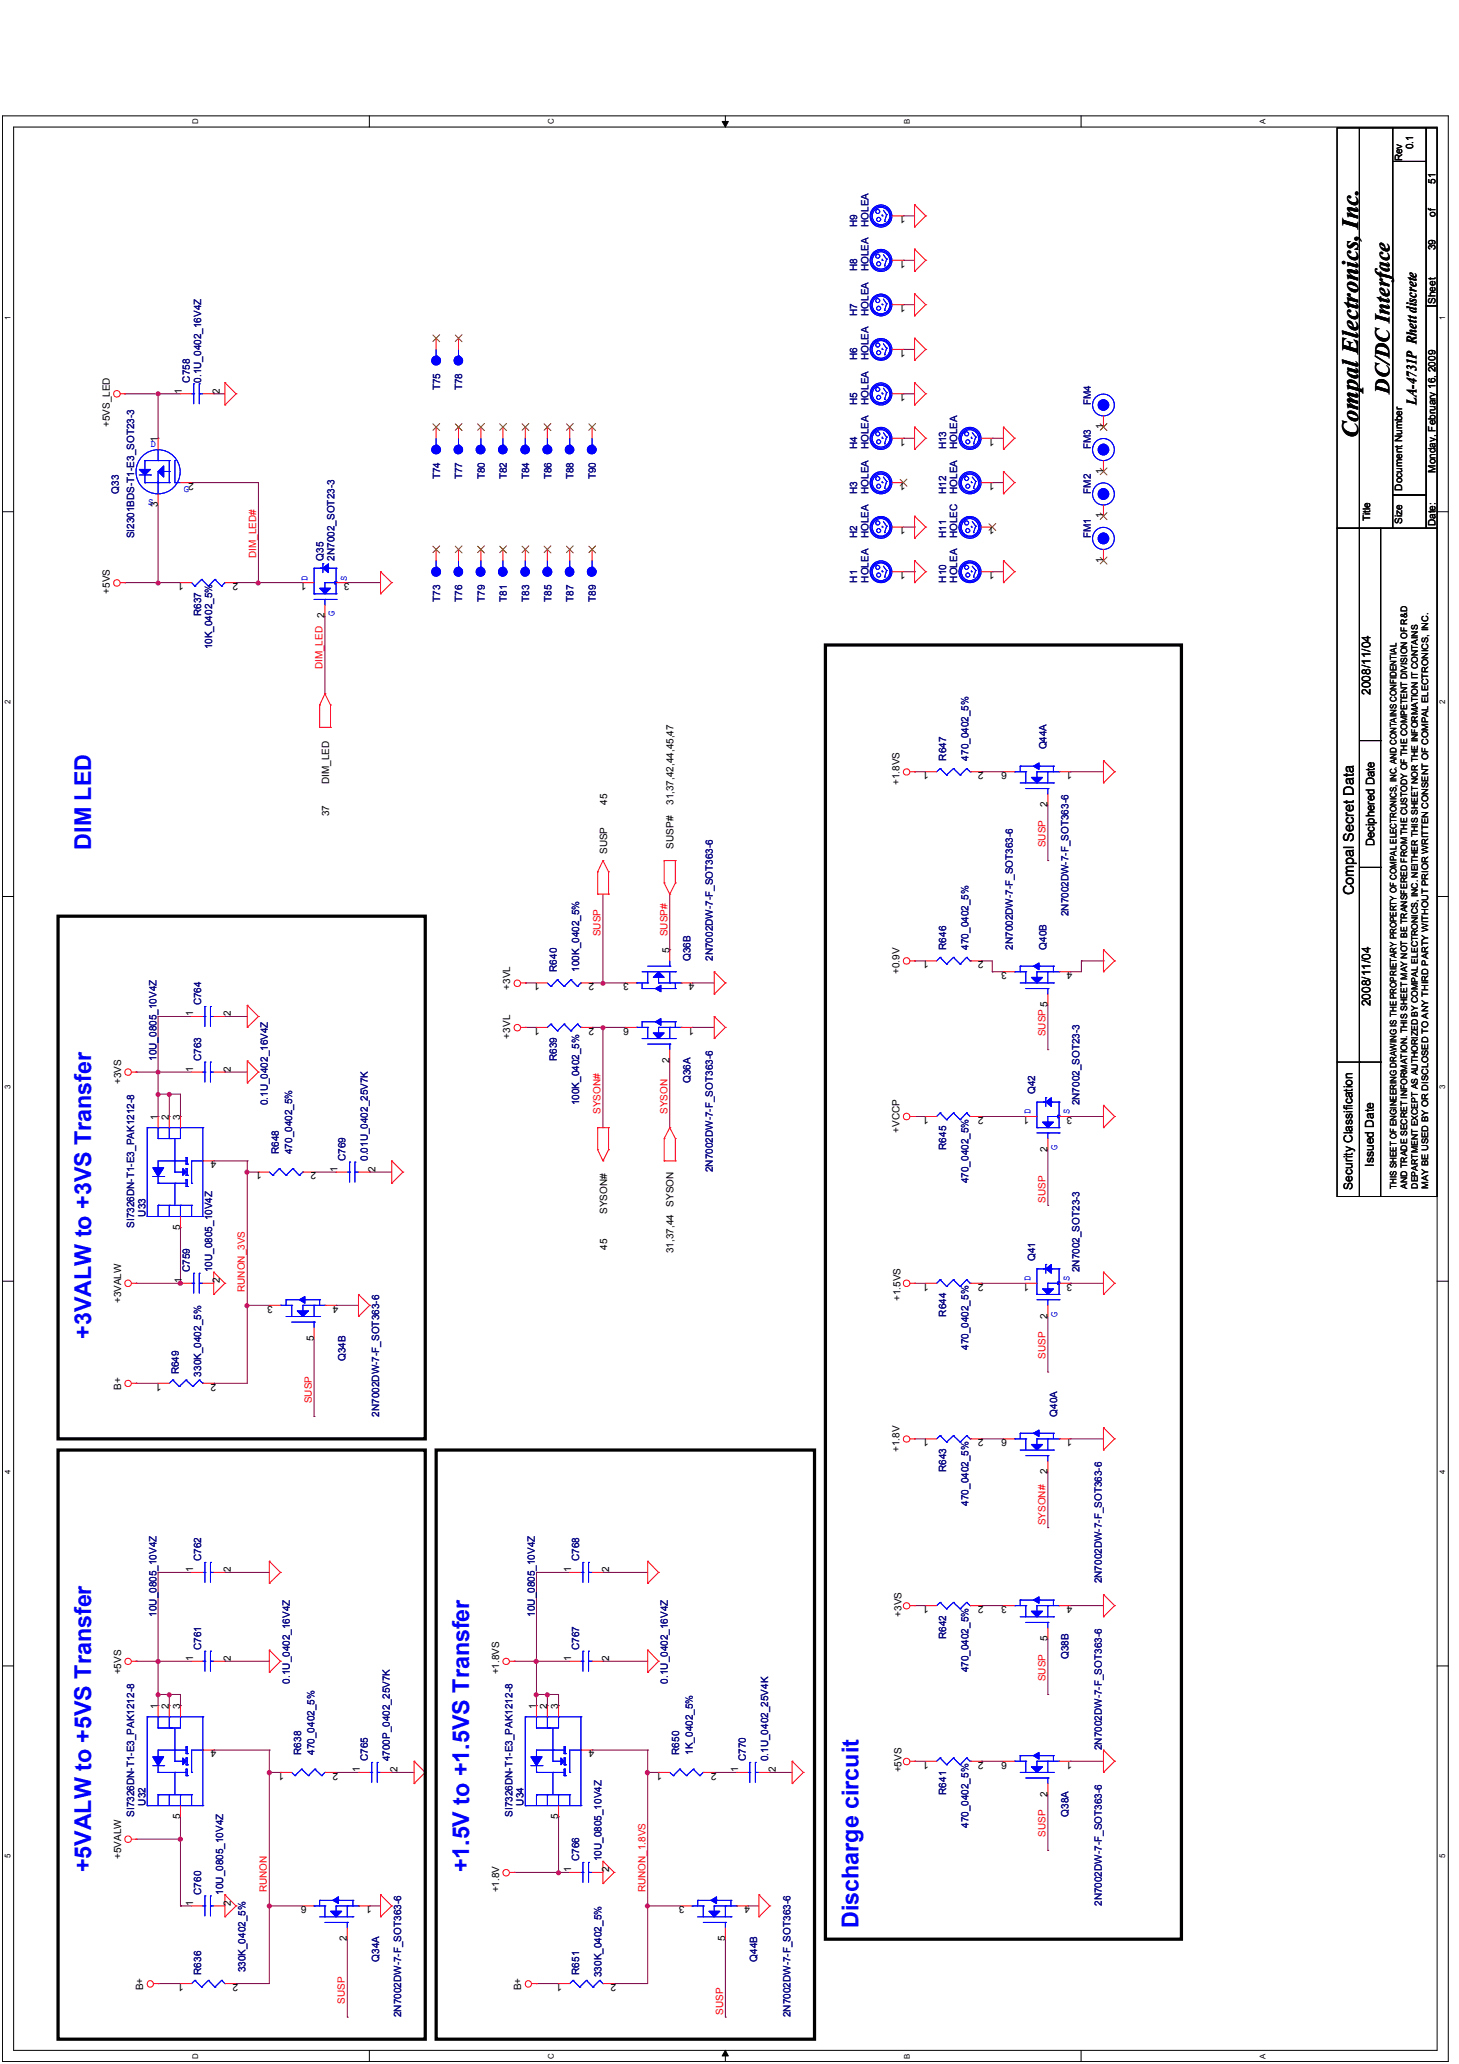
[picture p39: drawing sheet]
<svg xmlns="http://www.w3.org/2000/svg" width="210mm" height="297mm" viewBox="0 0 210 297" stroke-linecap="round" stroke-linejoin="round" font-family="sans-serif">
<defs><g id="words">
<text font-size="3.3" x="195.4" y="63.1" transform="rotate(-90 195.4 63.1)">Compal Electronics, Inc.</text>
<g font-size="3.3" fill="#00f">
<text x="13.1" y="122.3" transform="rotate(-90 13.1 122.3)">DIM LED</text>
<text x="13.1" y="192.7" transform="rotate(-90 13.1 192.7)">+3VALW to +3VS Transfer</text>
<text x="13.1" y="269.5" transform="rotate(-90 13.1 269.5)">+5VALW to +5VS Transfer</text>
<text x="67.5" y="269.5" transform="rotate(-90 67.5 269.5)">+1.5V to +1.5VS Transfer</text>
<text x="123.5" y="277.5" transform="rotate(-90 123.5 277.5)">Discharge circuit</text>
</g>
<text font-size="3" x="199.9" y="56.7" transform="rotate(-90 199.9 56.7)">DC/DC Interface</text>
<g font-size="2.1">
<text x="203.8" y="58.3" transform="rotate(-90 203.8 58.3)">LA-4731P Rhett discrete</text>
<text x="194.8" y="128.8" transform="rotate(-90 194.8 128.8)">Compal Secret Data</text>
</g>
<g font-size="1.7">
<text x="197.2" y="100" transform="rotate(-90 197.2 100)">2008/11/04</text>
<text x="197.7" y="121.8" transform="rotate(-90 197.7 121.8)">Deciphered Date</text>
<text x="197.2" y="144.8" transform="rotate(-90 197.2 144.8)">2008/11/04</text>
<text x="197.7" y="167.9" transform="rotate(-90 197.7 167.9)">Issued Date</text>
<text x="194.6" y="171.2" transform="rotate(-90 194.6 171.2)">Security Classification</text>
</g>
<g font-size="1.4">
<text x="201.7" y="23.2" transform="rotate(-90 201.7 23.2)">Rev</text>
<text x="203.3" y="21.5" transform="rotate(-90 203.3 21.5)">0.1</text>
<text x="206.5" y="26.4" transform="rotate(-90 206.5 26.4)">51</text>
<text x="130.3" y="31.1" transform="rotate(-180 130.3 31.1)">1</text>
<text x="206.5" y="31.2" transform="rotate(-90 206.5 31.2)">of</text>
<text x="130.3" y="37.5" transform="rotate(-180 130.3 37.5)">1</text>
<text x="206.5" y="36" transform="rotate(-90 206.5 36)">39</text>
<text x="130.3" y="43.9" transform="rotate(-180 130.3 43.9)">1</text>
<text x="206.5" y="43.7" transform="rotate(-90 206.5 43.7)">Sheet</text>
<text x="130.3" y="50.3" transform="rotate(-180 130.3 50.3)">1</text>
<text x="26.2" y="56.6" transform="rotate(-90 26.2 56.6)">1</text>
<text x="31.6" y="56.6" transform="rotate(-90 31.6 56.6)">2</text>
<text x="130.3" y="56.7" transform="rotate(-180 130.3 56.7)">1</text>
<text x="15.8" y="61.5" transform="rotate(-90 15.8 61.5)">+5VS_LED</text>
<text x="22.7" y="63.6" transform="rotate(-90 22.7 63.6)">1</text>
<text x="130.3" y="63.1" transform="rotate(-180 130.3 63.1)">1</text>
<text x="143.1" y="63.1" transform="rotate(-180 143.1 63.1)">1</text>
<text x="158.7" y="61.8" transform="rotate(-90 158.7 61.8)">1</text>
<text x="27.9" y="69.5" transform="rotate(-180 27.9 69.5)">2</text>
<text x="130.3" y="69.5" transform="rotate(-180 130.3 69.5)">1</text>
<text x="143.1" y="69.5" transform="rotate(-180 143.1 69.5)">1</text>
<text x="158.7" y="68.2" transform="rotate(-90 158.7 68.2)">1</text>
<text x="201.7" y="70.6" transform="rotate(-90 201.7 70.6)">Document Number</text>
<text x="206.5" y="68" transform="rotate(-90 206.5 68)">Monday, February 16, 2009</text>
<text x="22.7" y="73" transform="rotate(-90 22.7 73)">3</text>
<text x="130.3" y="75.9" transform="rotate(-180 130.3 75.9)">1</text>
<text x="143.1" y="75.9" transform="rotate(-180 143.1 75.9)">1</text>
<text x="158.7" y="74.6" transform="rotate(-90 158.7 74.6)">1</text>
<text x="197.1" y="75" transform="rotate(-90 197.1 75)">Title</text>
<text x="201.7" y="75.4" transform="rotate(-90 201.7 75.4)">Size</text>
<text x="206.5" y="75.7" transform="rotate(-90 206.5 75.7)">Date:</text>
<text x="26.5" y="83.9" transform="rotate(-180 26.5 83.9)">1</text>
<text x="34.3" y="83.9" transform="rotate(-180 34.3 83.9)">2</text>
<text x="44.1" y="83.9" transform="rotate(-180 44.1 83.9)">1</text>
<text x="50.3" y="83.9" transform="rotate(-180 50.3 83.9)">3</text>
<text x="130.3" y="82.3" transform="rotate(-180 130.3 82.3)">1</text>
<text x="143.1" y="82.3" transform="rotate(-180 143.1 82.3)">1</text>
<text x="158.7" y="81" transform="rotate(-90 158.7 81)">1</text>
<text x="15.8" y="85.5" transform="rotate(-90 15.8 85.5)">+5VS</text>
<text x="46.7" y="89" transform="rotate(-90 46.7 89)">2</text>
<text x="47.3" y="112.8" transform="rotate(-90 47.3 112.8)">DIM_LED</text>
<text x="129.4" y="113" transform="rotate(-90 129.4 113)">+1.8VS</text>
<text x="133.6" y="111.1" transform="rotate(-180 133.6 111.1)">1</text>
<text x="141.5" y="111.1" transform="rotate(-180 141.5 111.1)">2</text>
<text x="144.9" y="111.1" transform="rotate(-180 144.9 111.1)">6</text>
<text x="154.3" y="111.1" transform="rotate(-180 154.3 111.1)">1</text>
<text x="47.3" y="117.5" transform="rotate(-90 47.3 117.5)">37</text>
<text x="87.3" y="115.9" transform="rotate(-90 87.3 115.9)">45</text>
<text x="96.9" y="115.9" transform="rotate(-90 96.9 115.9)">31,37,42,44,45,47</text>
<text x="150.7" y="116.2" transform="rotate(-90 150.7 116.2)">2</text>
<text x="87.3" y="122.9" transform="rotate(-90 87.3 122.9)">SUSP</text>
<text x="96.9" y="122.1" transform="rotate(-90 96.9 122.1)">SUSP#</text>
<text x="96.3" y="137.2" transform="rotate(-90 96.3 137.2)">5</text>
<text x="73.4" y="142.4" transform="rotate(-90 73.4 142.4)">+3VL</text>
<text x="77.6" y="141.5" transform="rotate(-180 77.6 141.5)">1</text>
<text x="85.5" y="141.5" transform="rotate(-180 85.5 141.5)">2</text>
<text x="90.5" y="141.5" transform="rotate(-180 90.5 141.5)">3</text>
<text x="99.9" y="141.5" transform="rotate(-180 99.9 141.5)">4</text>
<text x="129.4" y="140.2" transform="rotate(-90 129.4 140.2)">+0.9V</text>
<text x="133.6" y="138.3" transform="rotate(-180 133.6 138.3)">1</text>
<text x="141.5" y="138.3" transform="rotate(-180 141.5 138.3)">2</text>
<text x="144.9" y="139.9" transform="rotate(-180 144.9 139.9)">3</text>
<text x="154.3" y="139.9" transform="rotate(-180 154.3 139.9)">4</text>
<text x="27.8" y="146.2" transform="rotate(-90 27.8 146.2)">1</text>
<text x="33.2" y="146.2" transform="rotate(-90 33.2 146.2)">2</text>
<text x="73.4" y="149.5" transform="rotate(-90 73.4 149.5)">+3VL</text>
<text x="77.6" y="147.9" transform="rotate(-180 77.6 147.9)">1</text>
<text x="85.5" y="147.9" transform="rotate(-180 85.5 147.9)">2</text>
<text x="90.5" y="147.9" transform="rotate(-180 90.5 147.9)">6</text>
<text x="99.9" y="147.9" transform="rotate(-180 99.9 147.9)">1</text>
<text x="27.8" y="154.2" transform="rotate(-90 27.8 154.2)">1</text>
<text x="33.2" y="154.2" transform="rotate(-90 33.2 154.2)">2</text>
<text x="96.3" y="153" transform="rotate(-90 96.3 153)">2</text>
<text x="17.4" y="156" transform="rotate(-90 17.4 156)">+3VS</text>
<text x="22.7" y="161.2" transform="rotate(-90 22.7 161.2)">1</text>
<text x="24.3" y="161.2" transform="rotate(-90 24.3 161.2)">2</text>
<text x="25.9" y="161.2" transform="rotate(-90 25.9 161.2)">3</text>
<text x="133.6" y="160.7" transform="rotate(-180 133.6 160.7)">1</text>
<text x="141.5" y="160.7" transform="rotate(-180 141.5 160.7)">2</text>
<text x="148.1" y="160.7" transform="rotate(-180 148.1 160.7)">1</text>
<text x="154.3" y="160.7" transform="rotate(-180 154.3 160.7)">3</text>
<text x="31.1" y="167.1" transform="rotate(-180 31.1 167.1)">4</text>
<text x="129.4" y="163.1" transform="rotate(-90 129.4 163.1)">+VCCP</text>
<text x="150.7" y="165.8" transform="rotate(-90 150.7 165.8)">2</text>
<text x="37.6" y="168.7" transform="rotate(-180 37.6 168.7)">1</text>
<text x="45.5" y="168.7" transform="rotate(-180 45.5 168.7)">2</text>
<text x="48.6" y="168.6" transform="rotate(-90 48.6 168.6)">1</text>
<text x="54" y="168.6" transform="rotate(-90 54 168.6)">2</text>
<text x="96.9" y="173.6" transform="rotate(-90 96.9 173.6)">SYSON</text>
<text x="25.9" y="177" transform="rotate(-90 25.9 177)">5</text>
<text x="87.3" y="179.9" transform="rotate(-90 87.3 179.9)">45</text>
<text x="87.3" y="174.7" transform="rotate(-90 87.3 174.7)">SYSON#</text>
<text x="26.2" y="184.6" transform="rotate(-90 26.2 184.6)">1</text>
<text x="31.6" y="184.6" transform="rotate(-90 31.6 184.6)">2</text>
<text x="96.9" y="180.4" transform="rotate(-90 96.9 180.4)">31,37,44</text>
<text x="133.6" y="184.7" transform="rotate(-180 133.6 184.7)">1</text>
<text x="141.5" y="184.7" transform="rotate(-180 141.5 184.7)">2</text>
<text x="148.1" y="184.7" transform="rotate(-180 148.1 184.7)">1</text>
<text x="154.3" y="184.7" transform="rotate(-180 154.3 184.7)">3</text>
<text x="17.4" y="187.6" transform="rotate(-90 17.4 187.6)">+3VALW</text>
<text x="39.3" y="187.9" transform="rotate(-180 39.3 187.9)">3</text>
<text x="48.7" y="187.9" transform="rotate(-180 48.7 187.9)">4</text>
<text x="129.5" y="187.2" transform="rotate(-90 129.5 187.2)">+1.5VS</text>
<text x="150.7" y="189.8" transform="rotate(-90 150.7 189.8)">2</text>
<text x="45.1" y="193" transform="rotate(-90 45.1 193)">5</text>
<text x="17.4" y="200" transform="rotate(-90 17.4 200)">B+</text>
<text x="23.3" y="199.1" transform="rotate(-180 23.3 199.1)">1</text>
<text x="31.1" y="199.1" transform="rotate(-180 31.1 199.1)">2</text>
<text x="129.4" y="209" transform="rotate(-90 129.4 209)">+1.8V</text>
<text x="133.6" y="207.1" transform="rotate(-180 133.6 207.1)">1</text>
<text x="141.5" y="207.1" transform="rotate(-180 141.5 207.1)">2</text>
<text x="144.9" y="207.1" transform="rotate(-180 144.9 207.1)">6</text>
<text x="154.3" y="207.1" transform="rotate(-180 154.3 207.1)">1</text>
<text x="150.7" y="212.2" transform="rotate(-90 150.7 212.2)">2</text>
<text x="27.8" y="226.2" transform="rotate(-90 27.8 226.2)">1</text>
<text x="33.2" y="226.2" transform="rotate(-90 33.2 226.2)">2</text>
<text x="82.2" y="226.2" transform="rotate(-90 82.2 226.2)">1</text>
<text x="87.6" y="226.2" transform="rotate(-90 87.6 226.2)">2</text>
<text x="129.7" y="232.7" transform="rotate(-90 129.7 232.7)">+3VS</text>
<text x="133.6" y="231.1" transform="rotate(-180 133.6 231.1)">1</text>
<text x="141.5" y="231.1" transform="rotate(-180 141.5 231.1)">2</text>
<text x="144.9" y="231.1" transform="rotate(-180 144.9 231.1)">3</text>
<text x="154.3" y="231.1" transform="rotate(-180 154.3 231.1)">4</text>
<text x="27.8" y="239" transform="rotate(-90 27.8 239)">1</text>
<text x="33.2" y="239" transform="rotate(-90 33.2 239)">2</text>
<text x="82.2" y="239" transform="rotate(-90 82.2 239)">1</text>
<text x="87.6" y="239" transform="rotate(-90 87.6 239)">2</text>
<text x="150.7" y="236.2" transform="rotate(-90 150.7 236.2)">5</text>
<text x="17.4" y="241" transform="rotate(-90 17.4 241)">+5VS</text>
<text x="22.7" y="246" transform="rotate(-90 22.7 246)">1</text>
<text x="24.3" y="246" transform="rotate(-90 24.3 246)">2</text>
<text x="25.9" y="246" transform="rotate(-90 25.9 246)">3</text>
<text x="71.8" y="241" transform="rotate(-90 71.8 241)">+1.8VS</text>
<text x="77.1" y="246" transform="rotate(-90 77.1 246)">1</text>
<text x="78.7" y="246" transform="rotate(-90 78.7 246)">2</text>
<text x="80.3" y="246" transform="rotate(-90 80.3 246)">3</text>
<text x="31.1" y="251.9" transform="rotate(-180 31.1 251.9)">4</text>
<text x="85.5" y="251.9" transform="rotate(-180 85.5 251.9)">4</text>
<text x="40.9" y="255.1" transform="rotate(-180 40.9 255.1)">1</text>
<text x="48.7" y="255.1" transform="rotate(-180 48.7 255.1)">2</text>
<text x="51.8" y="255" transform="rotate(-90 51.8 255)">1</text>
<text x="57.2" y="255" transform="rotate(-90 57.2 255)">2</text>
<text x="95.3" y="255.1" transform="rotate(-180 95.3 255.1)">1</text>
<text x="103.1" y="255.1" transform="rotate(-180 103.1 255.1)">2</text>
<text x="106.2" y="255" transform="rotate(-90 106.2 255)">1</text>
<text x="111.6" y="255" transform="rotate(-90 111.6 255)">2</text>
<text x="129.7" y="255.1" transform="rotate(-90 129.7 255.1)">+5VS</text>
<text x="133.6" y="253.5" transform="rotate(-180 133.6 253.5)">1</text>
<text x="141.5" y="253.5" transform="rotate(-180 141.5 253.5)">2</text>
<text x="144.9" y="253.5" transform="rotate(-180 144.9 253.5)">6</text>
<text x="154.3" y="253.5" transform="rotate(-180 154.3 253.5)">1</text>
<text x="25.9" y="261.8" transform="rotate(-90 25.9 261.8)">5</text>
<text x="80.3" y="261.8" transform="rotate(-90 80.3 261.8)">5</text>
<text x="150.7" y="258.6" transform="rotate(-90 150.7 258.6)">2</text>
<text x="17.4" y="267.6" transform="rotate(-90 17.4 267.6)">+5VALW</text>
<text x="82.2" y="269.4" transform="rotate(-90 82.2 269.4)">1</text>
<text x="87.6" y="269.4" transform="rotate(-90 87.6 269.4)">2</text>
<text x="27.8" y="274.3" transform="rotate(-90 27.8 274.3)">1</text>
<text x="33.2" y="274.3" transform="rotate(-90 33.2 274.3)">2</text>
<text x="44.1" y="274.3" transform="rotate(-180 44.1 274.3)">6</text>
<text x="53.5" y="274.3" transform="rotate(-180 53.5 274.3)">1</text>
<text x="71.8" y="272.3" transform="rotate(-90 71.8 272.3)">+1.8V</text>
<text x="98.5" y="274.3" transform="rotate(-180 98.5 274.3)">3</text>
<text x="107.9" y="274.3" transform="rotate(-180 107.9 274.3)">4</text>
<text x="49.9" y="279.4" transform="rotate(-90 49.9 279.4)">2</text>
<text x="104.3" y="279.4" transform="rotate(-90 104.3 279.4)">5</text>
<text x="20.6" y="286.4" transform="rotate(-90 20.6 286.4)">B+</text>
<text x="26.5" y="285.5" transform="rotate(-180 26.5 285.5)">1</text>
<text x="34.3" y="285.5" transform="rotate(-180 34.3 285.5)">2</text>
<text x="75" y="286.4" transform="rotate(-90 75 286.4)">B+</text>
<text x="80.9" y="285.5" transform="rotate(-180 80.9 285.5)">1</text>
<text x="88.7" y="285.5" transform="rotate(-180 88.7 285.5)">2</text>
</g>
<g font-size="1.4" fill="#000080">
<text x="123.3" y="32.7" transform="rotate(-90 123.3 32.7)">H9</text>
<text x="124.9" y="32.7" transform="rotate(-90 124.9 32.7)">HOLEA</text>
<text x="123.3" y="39.1" transform="rotate(-90 123.3 39.1)">H8</text>
<text x="124.9" y="39.1" transform="rotate(-90 124.9 39.1)">HOLEA</text>
<text x="123.3" y="45.5" transform="rotate(-90 123.3 45.5)">H7</text>
<text x="124.9" y="45.5" transform="rotate(-90 124.9 45.5)">HOLEA</text>
<text x="123.3" y="51.9" transform="rotate(-90 123.3 51.9)">H6</text>
<text x="124.9" y="51.9" transform="rotate(-90 124.9 51.9)">HOLEA</text>
<text x="27.3" y="55.1" transform="rotate(-90 27.3 55.1)">C758</text>
<text x="28.9" y="55.1" transform="rotate(-90 28.9 55.1)">0.1U_0402_16V4Z</text>
<text x="63.3" y="56.2" transform="rotate(-90 63.3 56.2)">T75</text>
<text x="66.5" y="56.2" transform="rotate(-90 66.5 56.2)">T78</text>
<text x="123.3" y="58.3" transform="rotate(-90 123.3 58.3)">H5</text>
<text x="124.9" y="58.3" transform="rotate(-90 124.9 58.3)">HOLEA</text>
<text x="156.9" y="58.3" transform="rotate(-90 156.9 58.3)">FM4</text>
<text x="123.3" y="64.7" transform="rotate(-90 123.3 64.7)">H4</text>
<text x="124.9" y="64.7" transform="rotate(-90 124.9 64.7)">HOLEA</text>
<text x="136.1" y="64.7" transform="rotate(-90 136.1 64.7)">H13</text>
<text x="137.7" y="64.7" transform="rotate(-90 137.7 64.7)">HOLEA</text>
<text x="156.9" y="64.7" transform="rotate(-90 156.9 64.7)">FM3</text>
<text x="17.1" y="71.1" transform="rotate(-90 17.1 71.1)">Q33</text>
<text x="63.3" y="69" transform="rotate(-90 63.3 69)">T74</text>
<text x="66.5" y="69" transform="rotate(-90 66.5 69)">T77</text>
<text x="69.7" y="69" transform="rotate(-90 69.7 69)">T80</text>
<text x="72.9" y="69" transform="rotate(-90 72.9 69)">T82</text>
<text x="76.1" y="69" transform="rotate(-90 76.1 69)">T84</text>
<text x="79.3" y="69" transform="rotate(-90 79.3 69)">T86</text>
<text x="82.5" y="69" transform="rotate(-90 82.5 69)">T88</text>
<text x="85.7" y="69" transform="rotate(-90 85.7 69)">T90</text>
<text x="123.3" y="71.1" transform="rotate(-90 123.3 71.1)">H3</text>
<text x="124.9" y="71.1" transform="rotate(-90 124.9 71.1)">HOLEA</text>
<text x="136.1" y="71.1" transform="rotate(-90 136.1 71.1)">H12</text>
<text x="137.7" y="71.1" transform="rotate(-90 137.7 71.1)">HOLEA</text>
<text x="156.9" y="71.1" transform="rotate(-90 156.9 71.1)">FM2</text>
<text x="19.3" y="77.5" transform="rotate(-90 19.3 77.5)">SI2301BDS-T1-E3_SOT23-3</text>
<text x="123.3" y="77.5" transform="rotate(-90 123.3 77.5)">H2</text>
<text x="124.9" y="77.5" transform="rotate(-90 124.9 77.5)">HOLEA</text>
<text x="136.1" y="77.5" transform="rotate(-90 136.1 77.5)">H11</text>
<text x="137.7" y="77.5" transform="rotate(-90 137.7 77.5)">HOLEC</text>
<text x="156.9" y="77.5" transform="rotate(-90 156.9 77.5)">FM1</text>
<text x="46.5" y="80.7" transform="rotate(-90 46.5 80.7)">Q35</text>
<text x="48.1" y="80.7" transform="rotate(-90 48.1 80.7)">2N7002_SOT23-3</text>
<text x="123.3" y="83.9" transform="rotate(-90 123.3 83.9)">H1</text>
<text x="124.9" y="83.9" transform="rotate(-90 124.9 83.9)">HOLEA</text>
<text x="136.1" y="83.9" transform="rotate(-90 136.1 83.9)">H10</text>
<text x="137.7" y="83.9" transform="rotate(-90 137.7 83.9)">HOLEA</text>
<text x="28.9" y="88.7" transform="rotate(-90 28.9 88.7)">R637</text>
<text x="63.3" y="86.6" transform="rotate(-90 63.3 86.6)">T73</text>
<text x="66.5" y="86.6" transform="rotate(-90 66.5 86.6)">T76</text>
<text x="69.7" y="86.6" transform="rotate(-90 69.7 86.6)">T79</text>
<text x="72.9" y="86.6" transform="rotate(-90 72.9 86.6)">T81</text>
<text x="76.1" y="86.6" transform="rotate(-90 76.1 86.6)">T83</text>
<text x="79.3" y="86.6" transform="rotate(-90 79.3 86.6)">T85</text>
<text x="82.5" y="86.6" transform="rotate(-90 82.5 86.6)">T87</text>
<text x="85.7" y="86.6" transform="rotate(-90 85.7 86.6)">T89</text>
<text x="30.5" y="93.5" transform="rotate(-90 30.5 93.5)">10K_0402_5%</text>
<text x="150.5" y="107.9" transform="rotate(-90 150.5 107.9)">Q44A</text>
<text x="136.1" y="109.5" transform="rotate(-90 136.1 109.5)">R647</text>
<text x="139.3" y="109.5" transform="rotate(-90 139.3 109.5)">470_0402_5%</text>
<text x="153.7" y="131.9" transform="rotate(-90 153.7 131.9)">2N7002DW-7-F_SOT363-6</text>
<text x="136.1" y="136.7" transform="rotate(-90 136.1 136.7)">R646</text>
<text x="139.3" y="136.7" transform="rotate(-90 139.3 136.7)">470_0402_5%</text>
<text x="145.7" y="136.7" transform="rotate(-90 145.7 136.7)">2N7002DW-7-F_SOT363-6</text>
<text x="150.5" y="136.7" transform="rotate(-90 150.5 136.7)">Q40B</text>
<text x="80.1" y="139.9" transform="rotate(-90 80.1 139.9)">R640</text>
<text x="83.3" y="139.9" transform="rotate(-90 83.3 139.9)">100K_0402_5%</text>
<text x="99.3" y="138.3" transform="rotate(-90 99.3 138.3)">Q36B</text>
<text x="102.5" y="138.3" transform="rotate(-90 102.5 138.3)">2N7002DW-7-F_SOT363-6</text>
<text x="28.9" y="144.7" transform="rotate(-90 28.9 144.7)">C764</text>
<text x="22.5" y="152.7" transform="rotate(-90 22.5 152.7)">10U_0805_10V4Z</text>
<text x="28.9" y="152.7" transform="rotate(-90 28.9 152.7)">C763</text>
<text x="80.1" y="152.7" transform="rotate(-90 80.1 152.7)">R639</text>
<text x="99.3" y="155.9" transform="rotate(-90 99.3 155.9)">Q36A</text>
<text x="38.5" y="159.1" transform="rotate(-90 38.5 159.1)">0.1U_0402_16V4Z</text>
<text x="83.3" y="159.1" transform="rotate(-90 83.3 159.1)">100K_0402_5%</text>
<text x="148.9" y="157.5" transform="rotate(-90 148.9 157.5)">Q42</text>
<text x="155.3" y="159.1" transform="rotate(-90 155.3 159.1)">2N7002_SOT23-3</text>
<text x="40.1" y="166.1" transform="rotate(-90 40.1 166.1)">R648</text>
<text x="42" y="166.1" transform="rotate(-90 42 166.1)">470_0402_5%</text>
<text x="49.7" y="167.1" transform="rotate(-90 49.7 167.1)">C769</text>
<text x="52.9" y="167.1" transform="rotate(-90 52.9 167.1)">0.01U_0402_25V7K</text>
<text x="136.1" y="165.5" transform="rotate(-90 136.1 165.5)">R645</text>
<text x="102.5" y="168.7" transform="rotate(-90 102.5 168.7)">2N7002DW-7-F_SOT363-6</text>
<text x="139.3" y="170.3" transform="rotate(-90 139.3 170.3)">470_0402_5%</text>
<text x="19.3" y="176.7" transform="rotate(-90 19.3 176.7)">SI7326DN-T1-E3_PAK1212-8</text>
<text x="20.9" y="175.1" transform="rotate(-90 20.9 175.1)">U33</text>
<text x="27.3" y="183.1" transform="rotate(-90 27.3 183.1)">C759</text>
<text x="30.5" y="183.1" transform="rotate(-90 30.5 183.1)">10U_0805_10V4Z</text>
<text x="148.9" y="181.5" transform="rotate(-90 148.9 181.5)">Q41</text>
<text x="155.3" y="183.1" transform="rotate(-90 155.3 183.1)">2N7002_SOT23-3</text>
<text x="136.1" y="189.5" transform="rotate(-90 136.1 189.5)">R644</text>
<text x="25.7" y="197.8" transform="rotate(-90 25.7 197.8)">R649</text>
<text x="49.7" y="195.9" transform="rotate(-90 49.7 195.9)">Q34B</text>
<text x="139.3" y="194.3" transform="rotate(-90 139.3 194.3)">470_0402_5%</text>
<text x="28.9" y="198.1" transform="rotate(-90 28.9 198.1)">330K_0402_5%</text>
<text x="54.5" y="203.9" transform="rotate(-90 54.5 203.9)">2N7002DW-7-F_SOT363-6</text>
<text x="152.1" y="203.9" transform="rotate(-90 152.1 203.9)">Q40A</text>
<text x="136.1" y="211.9" transform="rotate(-90 136.1 211.9)">R643</text>
<text x="139.3" y="216.7" transform="rotate(-90 139.3 216.7)">470_0402_5%</text>
<text x="28.9" y="224.7" transform="rotate(-90 28.9 224.7)">C762</text>
<text x="83.3" y="224.7" transform="rotate(-90 83.3 224.7)">C768</text>
<text x="158.5" y="227.9" transform="rotate(-90 158.5 227.9)">2N7002DW-7-F_SOT363-6</text>
<text x="22.5" y="232.7" transform="rotate(-90 22.5 232.7)">10U_0805_10V4Z</text>
<text x="76.9" y="232.7" transform="rotate(-90 76.9 232.7)">10U_0805_10V4Z</text>
<text x="28.9" y="237.5" transform="rotate(-90 28.9 237.5)">C761</text>
<text x="83.3" y="237.5" transform="rotate(-90 83.3 237.5)">C767</text>
<text x="136.1" y="235.9" transform="rotate(-90 136.1 235.9)">R642</text>
<text x="153.7" y="238.7" transform="rotate(-90 153.7 238.7)">Q38B</text>
<text x="41.7" y="242.3" transform="rotate(-90 41.7 242.3)">0.1U_0402_16V4Z</text>
<text x="96.1" y="242.3" transform="rotate(-90 96.1 242.3)">0.1U_0402_16V4Z</text>
<text x="139.3" y="240.7" transform="rotate(-90 139.3 240.7)">470_0402_5%</text>
<text x="158.5" y="251.9" transform="rotate(-90 158.5 251.9)">2N7002DW-7-F_SOT363-6</text>
<text x="43.3" y="252.5" transform="rotate(-90 43.3 252.5)">R638</text>
<text x="45.2" y="252.5" transform="rotate(-90 45.2 252.5)">470_0402_5%</text>
<text x="52.9" y="253.5" transform="rotate(-90 52.9 253.5)">C765</text>
<text x="56.1" y="253.5" transform="rotate(-90 56.1 253.5)">4700P_0402_25V7K</text>
<text x="97.7" y="252.5" transform="rotate(-90 97.7 252.5)">R650</text>
<text x="99.7" y="252.5" transform="rotate(-90 99.7 252.5)">1K_0402_5%</text>
<text x="107.3" y="253.5" transform="rotate(-90 107.3 253.5)">C770</text>
<text x="110.5" y="253.5" transform="rotate(-90 110.5 253.5)">0.1U_0402_25V4K</text>
<text x="19.3" y="261.5" transform="rotate(-90 19.3 261.5)">SI7326DN-T1-E3_PAK1212-8</text>
<text x="20.9" y="259.9" transform="rotate(-90 20.9 259.9)">U32</text>
<text x="73.7" y="261.5" transform="rotate(-90 73.7 261.5)">SI7326DN-T1-E3_PAK1212-8</text>
<text x="75.3" y="259.9" transform="rotate(-90 75.3 259.9)">U34</text>
<text x="136.1" y="258.3" transform="rotate(-90 136.1 258.3)">R641</text>
<text x="139.3" y="263.1" transform="rotate(-90 139.3 263.1)">470_0402_5%</text>
<text x="153.7" y="261.5" transform="rotate(-90 153.7 261.5)">Q38A</text>
<text x="83.3" y="267.9" transform="rotate(-90 83.3 267.9)">C766</text>
<text x="86.5" y="267.9" transform="rotate(-90 86.5 267.9)">10U_0805_10V4Z</text>
<text x="28.9" y="272.7" transform="rotate(-90 28.9 272.7)">C760</text>
<text x="32.1" y="272.7" transform="rotate(-90 32.1 272.7)">10U_0805_10V4Z</text>
<text x="158.5" y="274.3" transform="rotate(-90 158.5 274.3)">2N7002DW-7-F_SOT363-6</text>
<text x="28.9" y="284.2" transform="rotate(-90 28.9 284.2)">R636</text>
<text x="35.3" y="283.9" transform="rotate(-90 35.3 283.9)">330K_0402_5%</text>
<text x="54.5" y="282.3" transform="rotate(-90 54.5 282.3)">Q34A</text>
<text x="83.3" y="284.2" transform="rotate(-90 83.3 284.2)">R651</text>
<text x="86.5" y="284.5" transform="rotate(-90 86.5 284.5)">330K_0402_5%</text>
<text x="108.9" y="282.3" transform="rotate(-90 108.9 282.3)">Q44B</text>
<text x="57.7" y="290.3" transform="rotate(-90 57.7 290.3)">2N7002DW-7-F_SOT363-6</text>
<text x="113.7" y="290.3" transform="rotate(-90 113.7 290.3)">2N7002DW-7-F_SOT363-6</text>
</g>
<g font-size="1.4" fill="#00f">
<text x="21.6" y="64.3">D</text>
<text x="26.4" y="70.9">G</text>
<text x="21.3" y="72.6">S</text>
<text x="44.2" y="83.6" transform="rotate(-90 44.2 83.6)">D</text>
<text x="49.9" y="83.6" transform="rotate(-90 49.9 83.6)">S</text>
<text x="48.1" y="88.7" transform="rotate(-90 48.1 88.7)">G</text>
<text x="148.3" y="160.3" transform="rotate(-90 148.3 160.3)">D</text>
<text x="153.9" y="160.3" transform="rotate(-90 153.9 160.3)">S</text>
<text x="152.1" y="165.5" transform="rotate(-90 152.1 165.5)">G</text>
<text x="148.3" y="184.3" transform="rotate(-90 148.3 184.3)">D</text>
<text x="153.9" y="184.3" transform="rotate(-90 153.9 184.3)">S</text>
<text x="152.1" y="189.5" transform="rotate(-90 152.1 189.5)">G</text>
</g>
<g font-size="1.4" fill="#f00">
<text x="36.8" y="80.3" transform="rotate(-90 36.8 80.3)">DIM_LED#</text>
<text x="46.4" y="96.3" transform="rotate(-90 46.4 96.3)">DIM_LED</text>
<text x="150.4" y="121.9" transform="rotate(-90 150.4 121.9)">SUSP</text>
<text x="86.4" y="134.7" transform="rotate(-90 86.4 134.7)">SUSP</text>
<text x="96" y="134.7" transform="rotate(-90 96 134.7)">SUSP#</text>
<text x="150.4" y="149.1" transform="rotate(-90 150.4 149.1)">SUSP5</text>
<text x="86.4" y="160.3" transform="rotate(-90 86.4 160.3)">SYSON#</text>
<text x="96" y="160.3" transform="rotate(-90 96 160.3)">SYSON</text>
<text x="150.4" y="173.1" transform="rotate(-90 150.4 173.1)">SUSP</text>
<text x="35.2" y="186" transform="rotate(-90 35.2 186)">RUNON_3VS</text>
<text x="150.4" y="195.5" transform="rotate(-90 150.4 195.5)">SUSP</text>
<text x="44.8" y="202" transform="rotate(-90 44.8 202)">SUSP</text>
<text x="150.4" y="219.5" transform="rotate(-90 150.4 219.5)">SYSON#</text>
<text x="150.4" y="242" transform="rotate(-90 150.4 242)">SUSP</text>
<text x="150.4" y="264.3" transform="rotate(-90 150.4 264.3)">SUSP</text>
<text x="38.4" y="272.3" transform="rotate(-90 38.4 272.3)">RUNON</text>
<text x="92.8" y="272.3" transform="rotate(-90 92.8 272.3)">RUNON_1.8VS</text>
<text x="49.6" y="288.3" transform="rotate(-90 49.6 288.3)">SUSP</text>
<text x="104" y="290" transform="rotate(-90 104 290)">SUSP</text>
</g>
<g font-size="1.3">
<text x="200.9" y="171.1" transform="rotate(-90 200.9 171.1)">THIS SHEET OF ENGINEERING DRAWING IS THE PROPRIETARY PROPERTY OF COMPAL ELECTRONICS, INC. AND CONTAINS CONFIDENTIAL</text>
<text x="202.4" y="171.1" transform="rotate(-90 202.4 171.1)">AND TRADE SECRET INFORMATION. THIS SHEET MAY NOT BE TRANSFERED FROM THE CUSTODY OF THE COMPETENT DIVISION OF R&amp;D</text>
<text x="204" y="171.1" transform="rotate(-90 204 171.1)">DEPARTMENT EXCEPT AS AUTHORIZED BY COMPAL ELECTRONICS, INC. NEITHER THIS SHEET NOR THE INFORMATION IT CONTAINS</text>
<text x="205.5" y="171.1" transform="rotate(-90 205.5 171.1)">MAY BE USED BY OR DISCLOSED TO ANY THIRD PARTY WITHOUT PRIOR WRITTEN CONSENT OF COMPAL ELECTRONICS, INC.</text>
</g>
<g font-size="1.1">
<text x="28.5" y="17.9" transform="rotate(-90 28.5 17.9)">D</text>
<text x="79.7" y="17.9" transform="rotate(-90 79.7 17.9)">C</text>
<text x="130.9" y="17.9" transform="rotate(-90 130.9 17.9)">B</text>
<text x="182.1" y="17.9" transform="rotate(-90 182.1 17.9)">A</text>
<text x="1.5" y="46" transform="rotate(-90 1.5 46)">1</text>
<text x="207.9" y="46" transform="rotate(-90 207.9 46)">1</text>
<text x="1.5" y="101.4" transform="rotate(-90 1.5 101.4)">2</text>
<text x="207.9" y="101.4" transform="rotate(-90 207.9 101.4)">2</text>
<text x="1.5" y="156.7" transform="rotate(-90 1.5 156.7)">3</text>
<text x="207.9" y="156.7" transform="rotate(-90 207.9 156.7)">3</text>
<text x="1.5" y="212.1" transform="rotate(-90 1.5 212.1)">4</text>
<text x="207.9" y="212.1" transform="rotate(-90 207.9 212.1)">4</text>
<text x="1.5" y="267.4" transform="rotate(-90 1.5 267.4)">5</text>
<text x="207.9" y="267.4" transform="rotate(-90 207.9 267.4)">5</text>
<text x="28.5" y="296.3" transform="rotate(-90 28.5 296.3)">D</text>
<text x="79.7" y="296.3" transform="rotate(-90 79.7 296.3)">C</text>
<text x="130.9" y="296.3" transform="rotate(-90 130.9 296.3)">B</text>
<text x="182.1" y="296.3" transform="rotate(-90 182.1 296.3)">A</text>
</g>
</g></defs>
<path d="M.4 16.7h208v280h-208zM2 18.3h204.8v276.8h-204.8z" fill="none" stroke="#000" stroke-width=".14"/>
<g fill="#fff">
<path d="M.5 266.8h1.2v.6h-1.2z"/>
<path d="M206.9 266.8h1.2v.6h-1.2z"/>
</g>
<path d="M.4 239.8h1.6M206.8 239.8h1.6" fill="none" stroke="#000" stroke-width=".14"/>
<g fill="#fff">
<path d="M.5 211.5h1.2v.6h-1.2z"/>
<path d="M206.9 211.5h1.2v.6h-1.2z"/>
</g>
<path d="M.4 184.4h1.6M206.8 184.4h1.6" fill="none" stroke="#000" stroke-width=".14"/>
<g fill="#fff">
<path d="M.5 156.2h1.2v.5h-1.2z"/>
<path d="M206.9 156.2h1.2v.5h-1.2z"/>
</g>
<path d="M.4 129h1.6M206.8 129h1.6" fill="none" stroke="#000" stroke-width=".14"/>
<g fill="#fff">
<path d="M.5 100.8h1.2v.6h-1.2z"/>
<path d="M206.9 100.8h1.2v.6h-1.2z"/>
</g>
<path d="M.4 73.7h1.6M206.8 73.7h1.6" fill="none" stroke="#000" stroke-width=".14"/>
<g fill="#fff">
<path d="M.5 45.4h1.2v.6h-1.2z"/>
<path d="M206.9 45.4h1.2v.6h-1.2z"/>
<path d="M27.5 295.5h1.2v.8h-1.2z"/>
<path d="M27.5 17.1h1.2v.8h-1.2z"/>
<path d="M78.7 295.5h1.2v.8h-1.2z"/>
<path d="M78.7 17.1h1.2v.8h-1.2z"/>
</g>
<path d="M53.1 16.7v1.6M53.1 295.1v1.6" fill="none" stroke="#000" stroke-width=".14"/>
<g fill="#fff">
<path d="M129.9 295.5h1.2v.8h-1.2z"/>
<path d="M129.9 17.1h1.2v.8h-1.2z"/>
</g>
<path d="M103.9 17.5h.9l-.4 .8zM104.4 16.7v1.6M104.4 295.1l.4 .8h-.9zM104.4 295.1v1.6" fill="none" stroke="#000" stroke-width=".14"/>
<path d="M103.9 17.5h.9l-.4 .8zM104.4 295.1l.4 .8h-.9z" fill="#000"/>
<g fill="#fff">
<path d="M181.1 295.5h1.2v.8h-1.2z"/>
<path d="M181.1 17.1h1.2v.8h-1.2z"/>
</g>
<path d="M155.5 16.7v1.6M155.5 295.1v1.6" fill="none" stroke="#000" stroke-width=".14"/>
<path d="M19.6 154.3h.1M19.6 154.3h3.1v3.2M22.7 157.5h.1M22.7 157.5h1.7" fill="none" stroke="#800040" stroke-width=".14"/>
<circle cx="22.7" cy="157.5" r=".3" fill="#f0f"/>
<circle cx="22.7" cy="157.5" r=".3" fill="none" stroke="#f0f" stroke-width=".14"/>
<path d="M22.7 243.9h.1M22.7 243.9h1.7" fill="none" stroke="#800040" stroke-width=".14"/>
<circle cx="24.3" cy="243.9" r=".3" fill="#f0f"/>
<circle cx="24.3" cy="243.9" r=".3" fill="none" stroke="#f0f" stroke-width=".14"/>
<circle cx="22.7" cy="243.9" r=".3" fill="#f0f"/>
<circle cx="22.7" cy="243.9" r=".3" fill="none" stroke="#f0f" stroke-width=".14"/>
<path d="M19.6 264.7h.1M19.6 264.7h6.4" fill="none" stroke="#800040" stroke-width=".14"/>
<circle cx="25.9" cy="264.7" r=".31" fill="#f0f"/>
<circle cx="25.9" cy="264.7" r=".31" fill="none" stroke="#f0f" stroke-width=".14"/>
<g fill="none" stroke="#800040" stroke-width=".14">
<path d="M24.4 157.5h.1M24.4 157.5h1.6v3.2M26 160.7h.1M22.7 226.3h.1M22.7 239.1h.1M22.7 226.3h4.9M22.7 239.1h4.9M32.4 226.3h.1M32.4 239.1h.1M32.4 226.3h6.3M32.4 239.1h6.3M22.7 245.5h.1"/>
<path d="M22.7 243.9v1.6M24.4 245.5h.1M24.4 243.9h.1M24.4 243.9h1.6v1.6M24.4 243.9v1.6M26 245.5h.1M26 274.3h.1M26 264.7h.1M26 261.5v12.8M26 274.3h1.6"/>
</g>
<circle cx="24.3" cy="157.5" r=".3" fill="#f0f"/>
<circle cx="24.3" cy="157.5" r=".3" fill="none" stroke="#f0f" stroke-width=".14"/>
<path d="M32.4 146.3h.1M32.4 146.3h3.2M19.6 184.7h.1M19.6 184.7h6.4" fill="none" stroke="#800040" stroke-width=".14"/>
<circle cx="25.9" cy="184.7" r=".31" fill="#f0f"/>
<circle cx="25.9" cy="184.7" r=".31" fill="none" stroke="#f0f" stroke-width=".14"/>
<path d="M22.7 154.3h.1M22.7 146.3h.1M22.7 154.3h4.9M22.7 146.3h4.9M22.7 146.3v8M22.7 157.5v3.2M24.4 157.5v3.2M22.7 160.7h.1M24.4 160.7h.1" fill="none" stroke="#800040" stroke-width=".14"/>
<circle cx="22.7" cy="154.3" r=".3" fill="#f0f"/>
<circle cx="22.7" cy="154.3" r=".3" fill="none" stroke="#f0f" stroke-width=".14"/>
<g fill="none" stroke="#800040" stroke-width=".14">
<path d="M32.4 154.3h.1M32.4 154.3h3.2M131.6 184.7h.1M131.6 184.7h1.6M141.2 184.7h.1M141.2 184.7h6.4M154 184.7h.1M154 184.7h4.8M131.6 207.1h.1M131.6 207.1h1.6M150.8 219.9h.1M150.8 211.9v8"/>
<path d="M154 207.1h.1M154 207.1h4.8M22.7 239.1h.1M22.7 226.3v12.8M131.6 231.1h.1M131.6 231.1h1.6M141.2 231.1h.1M141.2 231.1h3.2M154 231.1h.1M154 231.1h4.8M131.6 253.5h.1M131.6 253.5h1.6"/>
<path d="M141.2 253.5h.1M141.2 253.5h3.2M150.8 258.3v8M154 253.5h.1M154 253.5h4.8M150.8 266.3h.1"/>
</g>
<circle cx="22.7" cy="239.1" r=".31" fill="#f0f"/>
<circle cx="22.7" cy="239.1" r=".31" fill="none" stroke="#f0f" stroke-width=".14"/>
<g fill="none" stroke="#800040" stroke-width=".14">
<path d="M22.7 72.7v11.2M18 83.9h.1M18 83.9h4.7M22.7 83.9h.1M131.6 138.3h.1M131.6 138.3h1.6M141.2 138.3h.1M141.2 138.3h1.6M154 139.9h.1M154 139.9h1.6M131.6 160.7h.1M131.6 160.7h1.6"/>
<path d="M141.2 160.7h.1M141.2 160.7h6.4M150.8 173.5h.1M150.8 165.5v8M154 160.7h.1M154 160.7h4.8M19.6 239.1h.1M19.6 239.1h3.1v4.8M22.7 243.9h.1"/>
</g>
<circle cx="22.7" cy="83.9" r=".3" fill="#f0f"/>
<circle cx="22.7" cy="83.9" r=".3" fill="none" stroke="#f0f" stroke-width=".14"/>
<path d="M18 56.7h.1M18 56.7h8M22.7 56.7h.1M22.7 56.7v6.4M22.7 63.1h.1M27.6 69.5h.1M27.6 69.5h9.6M22.7 83.9h.1M22.7 83.9h3.3M46.7 99.9h.1M46.7 88.7v11.2" fill="none" stroke="#800040" stroke-width=".14"/>
<circle cx="22.7" cy="56.7" r=".3" fill="#f0f"/>
<circle cx="22.7" cy="56.7" r=".3" fill="none" stroke="#f0f" stroke-width=".14"/>
<path d="M30.7 56.7h.1M30.7 56.7h1.7M37.2 69.5v14.4M37.2 83.9h.1M37.2 83.9h6.4M150.8 235.9v8M150.8 243.9h.1" fill="none" stroke="#800040" stroke-width=".14"/>
<circle cx="37.1" cy="83.9" r=".3" fill="#f0f"/>
<circle cx="37.1" cy="83.9" r=".3" fill="none" stroke="#f0f" stroke-width=".14"/>
<path d="M34 83.9h.1M34 83.9h3.2M77.2 243.9h.1M77.2 243.9h1.5" fill="none" stroke="#800040" stroke-width=".14"/>
<circle cx="78.7" cy="243.9" r=".3" fill="#f0f"/>
<circle cx="78.7" cy="243.9" r=".3" fill="none" stroke="#f0f" stroke-width=".14"/>
<circle cx="77.1" cy="243.9" r=".3" fill="#f0f"/>
<circle cx="77.1" cy="243.9" r=".3" fill="none" stroke="#f0f" stroke-width=".14"/>
<path d="M80.4 269.5h.1M80.4 269.5h1.6" fill="none" stroke="#800040" stroke-width=".14"/>
<circle cx="80.4" cy="269.5" r=".3" fill="#f0f"/>
<circle cx="80.4" cy="269.5" r=".3" fill="none" stroke="#f0f" stroke-width=".14"/>
<g fill="none" stroke="#800040" stroke-width=".14">
<path d="M77.2 226.3h.1M77.2 239.1h.1M77.2 226.3h4.8M77.2 226.3v12.8M77.2 239.1h4.8M86.7 226.3h.1M86.7 239.1h.1M86.7 226.3h6.5M86.7 239.1h6.5M77.2 245.5h.1M77.2 243.9v1.6M78.7 245.5h.1"/>
<path d="M78.7 243.9h.1M78.7 243.9v1.6M78.7 243.9h1.7v1.6M80.4 245.5h.1M85.2 251.9h.1M85.2 251.9h8"/>
</g>
<circle cx="77.1" cy="239.1" r=".31" fill="#f0f"/>
<circle cx="77.1" cy="239.1" r=".31" fill="none" stroke="#f0f" stroke-width=".14"/>
<g fill="none" stroke="#800040" stroke-width=".14">
<path d="M131.6 111.1h.1M131.6 111.1h1.6M141.2 111.1h.1M141.2 111.1h3.2M150.8 115.9v8M154 111.1h.1M154 111.1h4.8M150.8 123.9h.1M150.8 197.5h.1M150.8 189.5v8M74 239.1h.1M74 239.1h3.2v4.8"/>
<path d="M38.7 255.1h.1M38.7 255.1v19.2M77.2 243.9h.1"/>
</g>
<circle cx="38.7" cy="255.1" r=".31" fill="#f0f"/>
<circle cx="38.7" cy="255.1" r=".31" fill="none" stroke="#f0f" stroke-width=".14"/>
<path d="M38.7 255.1h1.7M40.4 255.1h.1M56.4 255.1h.1M56.4 255.1h3.2M38.7 274.3h.1M38.7 274.3h4.9M38.7 274.3v11.2M22.7 285.5h.1M22.7 285.5h3.3" fill="none" stroke="#800040" stroke-width=".14"/>
<circle cx="38.7" cy="274.3" r=".3" fill="#f0f"/>
<circle cx="38.7" cy="274.3" r=".3" fill="none" stroke="#f0f" stroke-width=".14"/>
<path d="M35.6 168.7h.1M35.6 168.7v19.2M48.4 255.1h3.2M51.6 255.1h.1M50 279.1v11.2M53.2 274.3h.1M53.2 274.3h1.5M34 285.5h.1M34 285.5h4.7M50 290.3h.1" fill="none" stroke="#800040" stroke-width=".14"/>
<circle cx="35.5" cy="168.7" r=".3" fill="#f0f"/>
<circle cx="35.5" cy="168.7" r=".3" fill="none" stroke="#f0f" stroke-width=".14"/>
<path d="M53.2 168.7h.1M53.2 168.7h3.2M19.6 199.1h.1M19.6 199.1h3.1M35.6 187.9h.1M35.6 187.9h3.1M35.6 187.9v11.2" fill="none" stroke="#800040" stroke-width=".14"/>
<circle cx="35.5" cy="187.9" r=".3" fill="#f0f"/>
<circle cx="35.5" cy="187.9" r=".3" fill="none" stroke="#f0f" stroke-width=".14"/>
<path d="M35.6 168.7h1.6M37.2 168.7h.1M45.2 168.7h3.2M48.4 168.7h.1M30.7 199.1h.1M30.7 199.1h4.9M45.2 192.7v11.2M48.4 187.9h.1M48.4 187.9h3.2M45.2 203.9h.1M93.2 255.1h.1M93.2 255.1v19.2" fill="none" stroke="#800040" stroke-width=".14"/>
<circle cx="93.1" cy="255.1" r=".31" fill="#f0f"/>
<circle cx="93.1" cy="255.1" r=".31" fill="none" stroke="#f0f" stroke-width=".14"/>
<path d="M110.7 255.1h.1M110.7 255.1h3.3M93.2 274.3h.1M93.2 274.3h4.8M93.2 274.3v11.2M77.2 285.5h.1M77.2 285.5h3.2" fill="none" stroke="#800040" stroke-width=".14"/>
<circle cx="93.1" cy="274.3" r=".3" fill="#f0f"/>
<circle cx="93.1" cy="274.3" r=".3" fill="none" stroke="#f0f" stroke-width=".14"/>
<g fill="none" stroke="#800040" stroke-width=".14">
<path d="M130 37.5h.1M130 37.5h1.6M130 56.7h.1M130 50.3h.1M130 43.9h.1M130 56.7h1.6M130 50.3h1.6M130 43.9h1.6M130 63.1h.1M130 63.1h1.6M50 83.9h.1M50 83.9h4.7"/>
<path d="M142.8 82.3h.1M142.8 82.3h1.6M96.4 136.7h.1M96.4 128.7v8M75.6 141.5h.1M75.6 141.5h1.6M86.7 147.9h.1M86.7 147.9h3.3M99.6 141.5h.1M99.6 141.5h3.1M93.2 251.9h.1M93.2 251.9v3.2h1.5"/>
<path d="M94.7 255.1h.1M102.7 255.1h3.3M106 255.1h.1M104.4 279.1v11.2M107.6 274.3h.1M107.6 274.3h1.6M88.4 285.5h.1M88.4 285.5h4.8M104.4 290.3h.1"/>
</g>
<circle cx="86.7" cy="147.9" r=".3" fill="#f0f"/>
<circle cx="86.7" cy="147.9" r=".3" fill="none" stroke="#f0f" stroke-width=".14"/>
<g fill="none" stroke="#800040" stroke-width=".14">
<path d="M86.7 128.7v12.8M75.6 147.9h.1M75.6 147.9h1.6M85.2 147.9h.1M85.2 141.5h.1M85.2 147.9h1.5v14.4M85.2 141.5h4.8M86.7 141.5h.1M96.4 152.7v9.6M99.6 147.9h.1M99.6 147.9h3.1M86.7 162.3h.1"/>
<path d="M96.4 162.3h.1"/>
</g>
<circle cx="86.7" cy="141.5" r=".3" fill="#f0f"/>
<circle cx="86.7" cy="141.5" r=".3" fill="none" stroke="#f0f" stroke-width=".14"/>
<g fill="none" stroke="#800040" stroke-width=".14">
<path d="M130 31.1h.1M130 31.1h1.6M130 75.9h1.6M131.6 75.9h.1M142.8 69.5h.1M142.8 63.1h.1M142.8 69.5h1.6M142.8 63.1h1.6M130 82.3h1.6M131.6 82.3h.1M142.8 139.9h.1M142.8 138.3v1.6"/>
<path d="M142.8 139.9h1.6M144.4 139.9h.1M155.6 138.3h.1M155.6 138.3v1.6M155.6 138.3h3.2M158.8 138.3h.1M150.8 151.1h.1M150.8 144.7v6.4M26 176.7h.1M26 176.7v8M30.7 167.1h.1M30.7 167.1h4.9"/>
<path d="M35.6 167.1h.1M35.6 167.1v1.6M141.2 207.1h.1M141.2 207.1h3.2M30.7 251.9h.1M30.7 251.9h8M38.7 251.9h.1M38.7 251.9v3.2M74 269.5h.1M80.4 261.5h.1M80.4 261.5v8h-6.4"/>
</g>
<g fill="none" stroke="#f00" stroke-width=".14">
<path d="M131.6 35.8h.1M131.6 39.1h.1M131.6 29.5h.1M131.6 32.7h.1M131.6 29.5v3.2M131.6 35.8v3.3M131.6 35.8l1.6 1.7M131.6 29.5l1.6 1.6M133.2 37.5h.1M133.2 31.1h.1M133.2 37.5l-1.6 1.6M133.2 31.1l-1.6 1.6"/>
<path d="M17.3 56.7h.7M18 56.7h.1M32.4 55.1h.1M32.4 58.3h.1M32.4 55.1v3.2M32.4 55.1l1.6 1.6M34 56.7h.1M34 56.7l-1.6 1.6M131.6 55.1h.1M131.6 58.3h.1M131.6 48.7h.1M131.6 51.9h.1"/>
<path d="M131.6 42.3h.1M131.6 45.5h.1M131.6 42.3v3.2M131.6 48.7v3.2M131.6 55.1v3.2M131.6 55.1l1.6 1.6M131.6 48.7l1.6 1.6M131.6 42.3l1.6 1.6M133.2 56.7h.1M133.2 50.3h.1M133.2 43.9h.1M133.2 56.7l-1.6 1.6"/>
<path d="M133.2 50.3l-1.6 1.6M133.2 43.9l-1.6 1.6M131.6 61.5h.1M131.6 64.7h.1M131.6 74.3h.1M131.6 77.5h.1M131.6 61.5v3.2M131.6 74.3v3.2M131.6 61.5l1.6 1.6M131.6 74.3l1.6 1.6M133.2 63.1h.1M133.2 75.9h.1"/>
<path d="M133.2 63.1l-1.6 1.6M133.2 75.9l-1.6 1.6M141.2 63.1h1.6M144.4 67.9h.1M144.4 71.1h.1M144.4 61.5h.1M144.4 64.7h.1M144.4 61.5v3.2M144.4 67.9v3.2M144.4 67.9l1.6 1.6M144.4 61.5l1.6 1.6M146 69.5h.1"/>
<path d="M146 63.1h.1M146 63.1l-1.6 1.6M146 69.5l-1.6 1.6M17.3 83.9h.7M18 83.9h.1M46.7 99.9h.1M46.7 99.9l.9 1.6M46.7 99.9l-.7 1.6M54.7 82.3h.1M54.7 85.5h.1M54.7 82.3v3.2M54.7 82.3l1.7 1.6"/>
<path d="M56.4 83.9h.1M56.4 83.9l-1.7 1.6M131.6 80.7h.1M131.6 83.9h.1M131.6 80.7v3.2M131.6 80.7l1.6 1.6M133.2 82.3h.1M133.2 82.3l-1.6 1.6M144.4 80.7h.1M144.4 83.9h.1M144.4 80.7v3.2M144.4 80.7l1.6 1.6"/>
<path d="M146 82.3h.1M146 82.3l-1.6 1.6M46 101.5h.1M46 104.7h.1M46 101.5v3.2M46 104.7h1.6M47.6 101.5h.1M47.6 104.7h.1M47.6 101.5v3.2M130.9 111.1h.7M131.6 111.1h.1M158.8 109.5h.1"/>
<path d="M158.8 112.7h.1M158.8 109.5v3.2M158.8 109.5l1.6 1.6M160.4 111.1h.1M160.4 111.1l-1.6 1.6M86 125.5h.1M86 128.7h.1M86 125.5v3.2M86 128.7h1.6M86.7 123.9h.1M86.7 123.9l-.7 1.6M86.7 123.9l.9 1.6"/>
<path d="M87.6 128.7h.1M87.6 125.5h.1M87.6 125.5v3.2M95.6 127.1h.1M95.6 123.9h.1M95.6 123.9v3.2M95.6 127.1l.8 1.6M95.6 123.9h1.6M96.4 128.7h.1M97.2 127.1h.1M97.2 123.9h.1M97.2 123.9v3.2"/>
<path d="M97.2 127.1l-.8 1.6M102.7 139.9h.1M102.7 139.9v3.2M102.7 139.9l1.7 1.6M130.9 138.3h.7M131.6 138.3h.1M158.8 136.7h.1M158.8 139.9h.1M158.8 136.7v3.2M158.8 136.7l1.6 1.6M160.4 138.3h.1M160.4 138.3l-1.6 1.6"/>
<path d="M18.9 154.3h.7M19.6 154.3h.1M35.6 152.7h.1M35.6 155.9h.1M35.6 144.7h.1M35.6 147.9h.1M35.6 144.7v3.2M35.6 152.7v3.2M35.6 152.7l1.6 1.6M35.6 144.7l1.6 1.6M37.2 154.3h.1M37.2 146.3h.1"/>
<path d="M37.2 154.3l-1.6 1.6M37.2 146.3l-1.6 1.6M74.9 141.5h.7M74.9 147.9h.7M75.6 141.5h.1M75.6 147.9h.1M102.7 143.1h.1M102.7 146.3h.1M102.7 149.5h.1M102.7 146.3v3.2M102.7 146.3l1.7 1.6M104.4 141.5h.1"/>
<path d="M104.4 147.9h.1M104.4 141.5l-1.7 1.6M104.4 147.9l-1.7 1.6M158.8 159.1h.1M158.8 159.1v3.2M158.8 159.1l1.6 1.6M56.4 167.1h.1M56.4 170.3h.1M56.4 167.1v3.2M56.4 167.1l1.6 1.6M58 168.7h.1M58 168.7l-1.6 1.6"/>
<path d="M86 165.5h.1M86 162.3h.1M86 165.5l.7 1.6M86 162.3v3.2M86 162.3h1.6M86.7 167.1h.1M87.6 162.3h.1M87.6 165.5h.1M87.6 162.3v3.2M87.6 165.5l-.9 1.6M95.6 163.9h.1M95.6 167.1h.1"/>
<path d="M95.6 163.9v3.2M95.6 167.1h1.6M96.4 162.3h.1M96.4 162.3l.8 1.6M96.4 162.3l-.8 1.6M97.2 163.9h.1M97.2 167.1h.1M97.2 163.9v3.2M130.9 160.7h.7M131.6 160.7h.1M158.8 162.3h.1M160.4 160.7h.1"/>
<path d="M160.4 160.7l-1.6 1.6M18.9 184.7h.7M18.9 199.1h.7M19.6 184.7h.1M19.6 199.1h.1M30.7 183.1h.1M30.7 186.3h.1M30.7 183.1v3.2M30.7 183.1l1.7 1.6M32.4 184.7h.1M32.4 184.7l-1.7 1.6M51.6 186.3h.1"/>
<path d="M51.6 189.5h.1M51.6 186.3v3.2M51.6 186.3l1.6 1.6M53.2 187.9h.1M53.2 187.9l-1.6 1.6M130.9 184.7h.7M131.6 184.7h.1M158.8 183.1h.1M158.8 186.3h.1M158.8 183.1v3.2M158.8 183.1l1.6 1.6M160.4 184.7h.1"/>
<path d="M160.4 184.7l-1.6 1.6M130.9 207.1h.7M131.6 207.1h.1M158.8 205.5h.1M158.8 208.7h.1M158.8 205.5v3.2M158.8 205.5l1.6 1.6M160.4 207.1h.1M160.4 207.1l-1.6 1.6M18.9 239.1h.7M19.6 239.1h.1M38.7 237.5h.1"/>
<path d="M38.7 224.7h.1M38.7 227.9h.1M38.7 224.7v3.2M38.7 237.5v3.2M38.7 237.5l1.7 1.6M38.7 224.7l1.7 1.6M40.4 239.1h.1M40.4 226.3h.1M40.4 239.1l-1.7 1.6M40.4 226.3l-1.7 1.6M73.3 239.1h.7M74 239.1h.1"/>
<path d="M93.2 237.5h.1M93.2 224.7h.1M93.2 227.9h.1M93.2 224.7v3.2M93.2 237.5v3.2M93.2 237.5l1.5 1.6M93.2 224.7l1.5 1.6M94.7 239.1h.1M94.7 226.3h.1M94.7 239.1l-1.5 1.6M94.7 226.3l-1.5 1.6M130.9 231.1h.7"/>
<path d="M131.6 231.1h.1M158.8 229.5h.1M158.8 232.7h.1M158.8 229.5v3.2M158.8 229.5l1.6 1.6M160.4 231.1h.1M160.4 231.1l-1.6 1.6M38.7 240.7h.1M59.6 253.5h.1M59.6 256.7h.1M59.6 253.5v3.2M59.6 253.5l1.6 1.6"/>
<path d="M61.2 255.1h.1M61.2 255.1l-1.6 1.6M93.2 240.7h.1M114 253.5h.1M114 256.7h.1M114 253.5v3.2M114 253.5l1.6 1.6M115.6 255.1h.1M115.6 255.1l-1.6 1.6M130.9 253.5h.7M131.6 253.5h.1M158.8 251.9h.1"/>
<path d="M158.8 255.1h.1M158.8 251.9v3.2M158.8 251.9l1.6 1.6M160.4 253.5h.1M160.4 253.5l-1.6 1.6M18.9 264.7h.7M19.6 264.7h.1M32.4 272.7h.1M32.4 275.9h.1M32.4 272.7v3.2M32.4 272.7l1.6 1.6M34 274.3h.1"/>
<path d="M34 274.3l-1.6 1.6M54.7 272.7h.1M54.7 275.9h.1M54.7 272.7v3.2M54.7 272.7l1.7 1.6M56.4 274.3h.1M56.4 274.3l-1.7 1.6M73.3 269.5h.7M74 269.5h.1M86.7 267.9h.1M86.7 271.1h.1M86.7 267.9v3.2"/>
<path d="M86.7 267.9l1.7 1.6M88.4 269.5h.1M88.4 269.5l-1.7 1.6M109.2 272.7h.1M109.2 275.9h.1M109.2 272.7v3.2M109.2 272.7l1.5 1.6M110.7 274.3h.1M110.7 274.3l-1.5 1.6M22.1 285.5h.6M22.7 285.5h.1M76.5 285.5h.7"/>
<path d="M77.2 285.5h.1"/>
<circle cx="16.8" cy="56.7" r=".47"/>
<circle cx="16.8" cy="83.9" r=".47"/>
<circle cx="130.4" cy="111.1" r=".46"/>
<circle cx="130.4" cy="138.3" r=".47"/>
<circle cx="18.4" cy="154.3" r=".47"/>
<circle cx="74.4" cy="147.9" r=".47"/>
<circle cx="74.4" cy="141.5" r=".47"/>
<circle cx="130.4" cy="160.7" r=".47"/>
<circle cx="18.4" cy="199.1" r=".46"/>
<circle cx="18.4" cy="184.7" r=".47"/>
<circle cx="130.4" cy="184.7" r=".47"/>
<circle cx="130.4" cy="207.1" r=".46"/>
<circle cx="18.4" cy="239.1" r=".46"/>
<circle cx="72.8" cy="239.1" r=".46"/>
<circle cx="130.4" cy="231.1" r=".46"/>
<circle cx="130.4" cy="253.5" r=".47"/>
<circle cx="18.4" cy="264.7" r=".47"/>
<circle cx="72.8" cy="269.5" r=".47"/>
<circle cx="21.6" cy="285.5" r=".46"/>
<circle cx="76" cy="285.5" r=".46"/>
</g>
<g fill="none" stroke="#000" stroke-width=".14">
<path d="M192.4 18.4h3.2v57.6h-3.2zM195.6 18.4h4.8v57.6h-4.8zM200.4 18.4h4.8v4.8h-4.8zM205.2 18.4h1.6v25.6h-1.6zM200.4 23.2h4.8v48h-4.8zM205.2 44h1.6v32h-1.6zM192.4 76h3.2v96.2h-3.2zM195.6 76h3v96.2h-3zM198.6 76h8.2v96.2h-8.2zM200.4 71.2h4.8v4.8h-4.8zM195.6 106.6h3M198.6 106.6h.1"/>
<path d="M195.6 124.8h3M198.6 124.8h.1M192.4 152.8h6.2M195.6 152.8h.1M198.6 152.8h.1"/>
</g>
<path d="M118.7 92.8h51.3v186.3h-51.3zM8.4 131.9h52.8v75.2h-52.8zM8.4 208.7h52.8v84.8h-52.8zM62.7 208.7h54.5v84.8h-54.5z" fill="none" stroke="#000" stroke-width=".47"/>
<g fill="none" stroke="#00f" stroke-width=".14">
<path d="M139.7 63.1h.1M139.7 62.9v.2M139.9 62.3l.5 .6M140 63.9h.1M140.4 62.9h.1M140.4 62.9l-.4 1"/>
<circle cx="139.1" cy="62.4" r=".3"/>
<circle cx="139.2" cy="63.6" r=".3"/>
<circle cx="139.5" cy="63.1" r="1.6"/>
<circle cx="139.5" cy="63.1" r="1.25"/>
<circle cx="139.6" cy="63.1" r="1.43"/>
</g>
<circle cx="158.8" cy="64.7" r=".77" fill="#00f"/>
<g fill="none" stroke="#00f" stroke-width=".14">
<circle cx="158.8" cy="64.7" r=".77"/>
<circle cx="158.8" cy="64.7" r="1.58"/>
</g>
<circle cx="158.8" cy="64.7" r=".77" fill="#00f"/>
<g fill="none" stroke="#00f" stroke-width=".14">
<path d="M146.8 255.1h4.8M147.6 253.5h.1M147.6 255.9h3.2M147.6 253.5v1.6M150.8 255.9h.1M150.8 253.5h.1M150.8 253.5v1.6M150.8 255.9v.8M151.6 255.1h.1"/>
<circle cx="158.8" cy="64.7" r=".77"/>
<circle cx="158.8" cy="64.7" r="1.58"/>
</g>
<path d="M158.8 66.3v1.6" fill="none" stroke="#f00" stroke-width=".14"/>
<path d="M158.3 67.4l1 1M159.3 67.3l-1 1" fill="none" stroke="#804000" stroke-width=".14"/>
<path d="M148.4 254.3h1.6l-.8 .8z" fill="#00f"/>
<path d="M146 253.5h.1M146 253.5h1.6M146.8 252.7h.1M146.8 252.7v.8M148.4 254.3h1.6l-.8 .8zM149.2 253.5h.1M149.2 253.5v.8M149.2 253.5h3.2M149.5 252.7h.1M149.5 252.7h2.1M152.4 253.5h.1" fill="none" stroke="#00f" stroke-width=".14"/>
<path d="M148.7 252.7l.8-.5v1z" fill="#00f"/>
<g fill="none" stroke="#00f" stroke-width=".14">
<path d="M146.8 252.7h1.9M146.8 255.1h4.8M147.6 253.5h.1M147.6 255.9h3.2M147.6 253.5v1.6M148.7 252.7l.8-.5v1zM148.7 252.7h.1M150.8 255.9h.1M150.8 253.5h.1M150.8 253.5v1.6M150.8 255.9v.8M151.6 252.7h.1"/>
<path d="M151.6 255.1h.1M151.6 252.7v.8"/>
</g>
<path d="M148.4 254.3h1.6l-.8 .8z" fill="#00f"/>
<path d="M146 253.5h.1M146 253.5h1.6M146.8 252.7h.1M146.8 252.7v.8M148.4 254.3h1.6l-.8 .8zM149.2 253.5h.1M149.2 253.5v.8M149.2 253.5h3.2M149.5 252.7h.1M149.5 252.7h2.1M152.4 253.5h.1" fill="none" stroke="#00f" stroke-width=".14"/>
<path d="M148.7 252.7l.8-.5v1z" fill="#00f"/>
<path d="M146.8 252.7h1.9M148.7 252.7l.8-.5v1zM148.7 252.7h.1M151.6 252.7h.1M151.6 252.7v.8" fill="none" stroke="#00f" stroke-width=".14"/>
<path d="M144.4 253.5h1.6M150.8 256.7v1.6M152.4 253.5h1.6" fill="none" stroke="#f00" stroke-width=".14"/>
<circle cx="85.1" cy="82.3" r=".64" fill="#00f"/>
<g fill="none" stroke="#00f" stroke-width=".14">
<path d="M85.2 81.6h.1M85.2 80.7v.9"/>
<circle cx="85.1" cy="82.3" r=".64"/>
</g>
<circle cx="85.1" cy="82.3" r=".64" fill="#00f"/>
<g fill="none" stroke="#00f" stroke-width=".14">
<path d="M126.9 43.9h.1M126.9 43.7v.2M127.1 43l.5 .7M127.3 44.7h.1M127.6 43.7h.1M127.6 43.7l-.3 1M85.2 81.6h.1M85.2 80.7v.9M135.3 137.8h.1M135.3 137.8l-.6 .5M135.3 137.8l.9 1M136.2 138.8h.1"/>
<path d="M137.2 137.8h.1M137.2 137.8l-1 1M137.2 137.8l.9 1M138.1 138.8h.1M139.1 137.8h.1M139.1 137.8l-1 1M139.1 137.8l.5 .5M139.6 138.3h.1M42 255.1l.4 .4M42.4 255.5h.1M43.4 254.6h.1M43.4 254.6l-1 .9"/>
<path d="M43.4 254.6l1 .9M44.4 255.5h.1M45.3 254.6h.1M45.3 254.6l-.9 .9M45.3 254.6l1 .9M46.3 255.5h.1M46.7 255.1h.1M46.7 255.1l-.4 .4M82.4 285h.1M82.4 285l-.4 .5M82.4 285l1 1M83.4 286h.1"/>
<path d="M84.4 285h.1M84.4 285l-1 1M84.4 285l.9 1M85.3 286h.1M86.3 285h.1M86.3 285l-1 1M86.3 285l.4 .5M86.7 285.5h.1"/>
<circle cx="126.3" cy="43.3" r=".3"/>
<circle cx="126.4" cy="44.4" r=".3"/>
<circle cx="126.7" cy="43.9" r="1.43"/>
<circle cx="126.7" cy="43.9" r="1.27"/>
<circle cx="126.7" cy="43.9" r="1.57"/>
<circle cx="85.1" cy="82.3" r=".64"/>
</g>
<path d="M128.4 43.9h1.6M85.2 79.1v1.6M133.2 138.3h1.5M139.6 138.3h1.6M40.4 255.1h1.6M46.7 255.1h1.7M80.4 285.5h1.6M86.7 285.5h1.7" fill="none" stroke="#f00" stroke-width=".14"/>
<path d="M84.7 78.6l1 1M85.7 78.6l-1 .9" fill="none" stroke="#804000" stroke-width=".14"/>
<path d="M22 168h1.5l-.8 1.3z" fill="#00f"/>
<path d="M22 168h1.5l-.8 1.3z" fill="none" stroke="#00f" stroke-width=".14"/>
<path d="M26.3 168.2l.5 .5-.5 .4z" fill="#00f"/>
<g fill="none" stroke="#00f" stroke-width=".14">
<path d="M21.2 162.3h.1M21.2 175.1h.1M21.2 162.3h8M21.2 162.3v12.8M21.2 175.1h8M22 169.3h1.5M22.7 168h.1M22.7 170.3h.1M22.7 163.9h.1M22.7 162.3h.1M22.7 173.5h.1M22.7 162.3v1.6"/>
<path d="M22.7 169.3v1M22.7 173.5v1.6M22.7 170.3h4.1M22.7 173.5h4.9M23.5 169.3h.1M24.4 162.3h.1M24.4 163.9h.1M24.4 173.5h.1M24.4 162.3v1.6M24.4 173.5v1.6M24.5 163.9h.1M24.7 163.9h.1"/>
<path d="M25.2 170.3h.1M25.2 167.1h.1M25.2 168.7h.1M25.2 168.7h1.1M25.2 163.9v4.8M25.2 170.3v3.2M26 173.5h.1M26 162.3h.1M26 162.3v1.6h-3.3M26 173.5v1.6M26.3 168.2l.5 .5-.5 .4zM26.3 168.7h.1"/>
<path d="M26.8 166.6h.1M26.8 167.5h.1M26.8 168.2h.1M26.8 169.1h.1M26.8 169.8h.1M26.8 170.8h.1M26.8 167.1h.1M26.8 166.6h.1v.9M26.8 168.2h.1v.9M26.8 169.8h.1v1M26.8 166.6v.9M26.8 168.2v.9"/>
<path d="M26.8 169.8v1M26.8 167.1h-4.1v.9M26.9 167.5h.1M26.9 169.1h.1M26.9 170.8h.1M27.6 170.3h.1M27.6 173.5h.1M27.6 173.5v1.6M29.2 175.1h.1M29.2 162.3h.1M29.2 167.1h.1M29.2 167.1h-1.6v3.2"/>
<path d="M29.2 162.3v12.8"/>
</g>
<path d="M22 168h1.5l-.8 1.3z" fill="#00f"/>
<path d="M22 168h1.5l-.8 1.3z" fill="none" stroke="#00f" stroke-width=".14"/>
<path d="M26.3 168.2l.5 .5-.5 .4z" fill="#00f"/>
<g fill="none" stroke="#00f" stroke-width=".14">
<path d="M21.2 162.3h.1M21.2 175.1h.1M21.2 162.3h8M21.2 162.3v12.8M21.2 175.1h8M22 169.3h1.5M22.7 168h.1M22.7 170.3h.1M22.7 163.9h.1M22.7 162.3h.1M22.7 173.5h.1M22.7 162.3v1.6"/>
<path d="M22.7 169.3v1M22.7 173.5v1.6M22.7 170.3h4.1M22.7 173.5h4.9M23.5 169.3h.1M24.4 162.3h.1M24.4 163.9h.1M24.4 173.5h.1M24.4 162.3v1.6M24.4 173.5v1.6M24.5 163.9h.1M24.7 163.9h.1"/>
<path d="M25.2 170.3h.1M25.2 167.1h.1M25.2 168.7h.1M25.2 168.7h1.1M25.2 163.9v4.8M25.2 170.3v3.2M26 173.5h.1M26 162.3h.1M26 162.3v1.6h-3.3M26 173.5v1.6M26.3 168.2l.5 .5-.5 .4zM26.3 168.7h.1"/>
<path d="M26.8 166.6h.1M26.8 167.5h.1M26.8 168.2h.1M26.8 169.1h.1M26.8 169.8h.1M26.8 170.8h.1M26.8 167.1h.1M26.8 166.6h.1v.9M26.8 168.2h.1v.9M26.8 169.8h.1v1M26.8 166.6v.9M26.8 168.2v.9"/>
<path d="M26.8 169.8v1M26.8 167.1h-4.1v.9M26.9 167.5h.1M26.9 169.1h.1M26.9 170.8h.1M27.6 170.3h.1M27.6 173.5h.1M27.6 173.5v1.6M29.2 175.1h.1M29.2 162.3h.1M29.2 167.1h.1M29.2 167.1h-1.6v3.2"/>
<path d="M29.2 162.3v12.8"/>
</g>
<path d="M22.7 160.7v1.6M24.4 160.7v1.6M26 160.7v1.6M26 175.1v1.6M29.2 167.1h1.5" fill="none" stroke="#f00" stroke-width=".14"/>
<path d="M76.4 252.8h1.6l-.8 1.3z" fill="#00f"/>
<path d="M76.4 252.8h1.6l-.8 1.3z" fill="none" stroke="#00f" stroke-width=".14"/>
<path d="M80.7 253l.5 .5-.5 .5z" fill="#00f"/>
<g fill="none" stroke="#00f" stroke-width=".14">
<path d="M75.6 247.1h.1M75.6 259.9h.1M75.6 247.1h8M75.6 247.1v12.8M75.6 259.9h8M76.4 254.1h1.6M77.2 252.8h.1M77.2 255.1h.1M77.2 248.7h.1M77.2 247.1h.1M77.2 258.3h.1M77.2 247.1v1.6"/>
<path d="M77.2 254.1v1M77.2 258.3v1.6M77.2 255.1h4M77.2 258.3h4.8M78 254.1h.1M78.7 247.1h.1M78.7 248.7h.1M78.7 258.3h.1M78.7 247.1v1.6M78.7 258.3v1.6M78.9 248.7h.1M79.1 248.7h.1"/>
<path d="M79.6 255.1h.1M79.6 251.9h.1M79.6 253.5h.1M79.6 253.5h1.1M79.6 248.7v4.8M79.6 255.1v3.2M80.4 258.3h.1M80.4 247.1h.1M80.4 247.1v1.6h-3.2M80.4 258.3v1.6M80.7 253l.5 .5-.5 .5zM80.7 253.5h.1"/>
<path d="M81.2 251.4h.1M81.2 252.4h.1M81.2 253h.1M81.2 254h.1M81.2 254.6h.1M81.2 255.5h.1M81.2 251.9h.1M81.2 251.4h.1v1M81.2 253h.1v1M81.2 254.6h.1v.9M81.2 251.4v1M81.2 253v1"/>
<path d="M81.2 254.6v.9M81.2 251.9h-4v.9M81.3 252.4h.1M81.3 254h.1M81.3 255.5h.1M82 255.1h.1M82 258.3h.1M82 258.3v1.6M83.6 259.9h.1M83.6 247.1h.1M83.6 251.9h.1M83.6 251.9h-1.6v3.2"/>
<path d="M83.6 247.1v12.8"/>
</g>
<path d="M76.4 252.8h1.6l-.8 1.3z" fill="#00f"/>
<path d="M76.4 252.8h1.6l-.8 1.3z" fill="none" stroke="#00f" stroke-width=".14"/>
<path d="M80.7 253l.5 .5-.5 .5z" fill="#00f"/>
<g fill="none" stroke="#00f" stroke-width=".14">
<path d="M75.6 247.1h.1M75.6 259.9h.1M75.6 247.1h8M75.6 247.1v12.8M75.6 259.9h8M76.4 254.1h1.6M77.2 252.8h.1M77.2 255.1h.1M77.2 248.7h.1M77.2 247.1h.1M77.2 258.3h.1M77.2 247.1v1.6"/>
<path d="M77.2 254.1v1M77.2 258.3v1.6M77.2 255.1h4M77.2 258.3h4.8M78 254.1h.1M78.7 247.1h.1M78.7 248.7h.1M78.7 258.3h.1M78.7 247.1v1.6M78.7 258.3v1.6M78.9 248.7h.1M79.1 248.7h.1"/>
<path d="M79.6 255.1h.1M79.6 251.9h.1M79.6 253.5h.1M79.6 253.5h1.1M79.6 248.7v4.8M79.6 255.1v3.2M80.4 258.3h.1M80.4 247.1h.1M80.4 247.1v1.6h-3.2M80.4 258.3v1.6M80.7 253l.5 .5-.5 .5zM80.7 253.5h.1"/>
<path d="M81.2 251.4h.1M81.2 252.4h.1M81.2 253h.1M81.2 254h.1M81.2 254.6h.1M81.2 255.5h.1M81.2 251.9h.1M81.2 251.4h.1v1M81.2 253h.1v1M81.2 254.6h.1v.9M81.2 251.4v1M81.2 253v1"/>
<path d="M81.2 254.6v.9M81.2 251.9h-4v.9M81.3 252.4h.1M81.3 254h.1M81.3 255.5h.1M82 255.1h.1M82 258.3h.1M82 258.3v1.6M83.6 259.9h.1M83.6 247.1h.1M83.6 251.9h.1M83.6 251.9h-1.6v3.2"/>
<path d="M83.6 247.1v12.8"/>
</g>
<path d="M77.2 245.5v1.6M78.7 245.5v1.6M80.4 245.5v1.6M80.4 259.9v1.6M83.6 251.9h1.6" fill="none" stroke="#f00" stroke-width=".14"/>
<circle cx="62.7" cy="51.9" r=".64" fill="#00f"/>
<g fill="none" stroke="#00f" stroke-width=".14">
<path d="M62.7 51.2h.1M62.7 50.3v.9"/>
<circle cx="62.7" cy="51.9" r=".64"/>
</g>
<circle cx="62.7" cy="51.9" r=".64" fill="#00f"/>
<g fill="none" stroke="#00f" stroke-width=".14">
<path d="M62.7 51.2h.1M62.7 50.3v.9M126.9 50.3h.1M126.9 50.1v.2M127.1 49.5l.5 .6M127.3 51h.1M127.6 50.1h.1M127.6 50.1l-.3 .9M27.6 83.9l.4 .5M28 84.4h.1M29 83.4h.1M29 83.4l-1 1"/>
<path d="M29 83.4l1 1M30 84.4h.1M30.9 83.4h.1M30.9 83.4l-.9 1M30.9 83.4l1 1M31.9 84.4h.1M32.4 83.9h.1M32.4 83.9l-.5 .5M126.9 82.3h.1M126.9 82.1v.2M127.1 81.5l.5 .6M127.3 83h.1"/>
<path d="M127.6 82.1h.1M127.6 82.1l-.3 .9M135.3 110.6h.1M135.3 110.6l-.6 .5M135.3 110.6l.9 .9M136.2 111.5h.1M137.2 110.6h.1M137.2 110.6l-1 .9M137.2 110.6l.9 .9M138.1 111.5h.1M139.1 110.6h.1M139.1 110.6l-1 .9"/>
<path d="M139.1 110.6l.5 .5M139.6 111.1h.1M27.6 184.7h.3M27.9 184.7h.1M27.9 183.2h.1M27.9 183.2v2.9M28.7 183.2h.1M28.7 184.7h.1M28.7 184.7h.5M28.7 183.2v2.9M29.2 226.3h.3M29.5 226.3h.1"/>
<path d="M29.5 224.9h.1M29.5 224.9v2.8M30.3 224.9h.1M30.3 226.3h.1M30.3 226.3h.4M30.3 224.9v2.8M83.6 226.3h.3M83.9 226.3h.1M83.9 224.9h.1M83.9 224.9v2.8M84.7 224.9h.1M84.7 226.3h.1"/>
<path d="M84.7 226.3h.5M84.7 224.9v2.8"/>
<circle cx="62.7" cy="51.9" r=".64"/>
<circle cx="126.3" cy="49.6" r=".3"/>
<circle cx="126.4" cy="50.7" r=".3"/>
<circle cx="126.7" cy="50.3" r="1.43"/>
<circle cx="126.7" cy="50.3" r="1.27"/>
<circle cx="126.7" cy="50.3" r="1.57"/>
<circle cx="126.3" cy="81.6" r=".3"/>
<circle cx="126.4" cy="82.7" r=".3"/>
<circle cx="126.7" cy="82.3" r="1.43"/>
<circle cx="126.7" cy="82.3" r="1.27"/>
<circle cx="126.7" cy="82.3" r="1.57"/>
</g>
<g fill="none" stroke="#f00" stroke-width=".14">
<path d="M62.7 48.7v1.6M128.4 50.3h1.6M26 83.9h1.6M32.4 83.9h1.6M128.4 82.3h1.6M133.2 111.1h1.5M139.6 111.1h1.6M26 184.7h1.6M29.2 184.7h1.5M27.6 226.3h1.6M30.7 226.3h1.7M82 226.3h1.6"/>
<path d="M85.2 226.3h1.5"/>
</g>
<path d="M62.3 48.2l1 1M63.3 48.2l-1 .9" fill="none" stroke="#804000" stroke-width=".14"/>
<circle cx="65.9" cy="51.9" r=".63" fill="#00f"/>
<g fill="none" stroke="#00f" stroke-width=".14">
<path d="M66 51.2h.1M66 50.3v.9"/>
<circle cx="65.9" cy="51.9" r=".63"/>
</g>
<circle cx="65.9" cy="51.9" r=".63" fill="#00f"/>
<g fill="none" stroke="#00f" stroke-width=".14">
<path d="M66 51.2h.1M66 50.3v.9M135.3 253h.1M135.3 253l-.6 .5M135.3 253l.9 1M136.2 254h.1M137.2 253h.1M137.2 253l-1 1M137.2 253l.9 1M138.1 254h.1M139.1 253h.1M139.1 253l-1 1"/>
<path d="M139.1 253l.5 .5M139.6 253.5h.1"/>
<circle cx="65.9" cy="51.9" r=".63"/>
</g>
<path d="M66 48.7v1.6M133.2 253.5h1.5M139.6 253.5h1.6" fill="none" stroke="#f00" stroke-width=".14"/>
<path d="M65.5 48.2l1 1M66.5 48.2l-1 .9" fill="none" stroke="#804000" stroke-width=".14"/>
<path d="M22 252.8h1.5l-.8 1.3z" fill="#00f"/>
<path d="M22 252.8h1.5l-.8 1.3z" fill="none" stroke="#00f" stroke-width=".14"/>
<path d="M26.3 253l.5 .5-.5 .5z" fill="#00f"/>
<g fill="none" stroke="#00f" stroke-width=".14">
<path d="M21.2 247.1h.1M21.2 259.9h.1M21.2 247.1h8M21.2 247.1v12.8M21.2 259.9h8M22 254.1h1.5M22.7 252.8h.1M22.7 255.1h.1M22.7 248.7h.1M22.7 247.1h.1M22.7 258.3h.1M22.7 247.1v1.6"/>
<path d="M22.7 254.1v1M22.7 258.3v1.6M22.7 255.1h4.1M22.7 258.3h4.9M23.5 254.1h.1M24.4 247.1h.1M24.4 248.7h.1M24.4 258.3h.1M24.4 247.1v1.6M24.4 258.3v1.6M24.5 248.7h.1M24.7 248.7h.1"/>
<path d="M25.2 255.1h.1M25.2 251.9h.1M25.2 253.5h.1M25.2 253.5h1.1M25.2 248.7v4.8M25.2 255.1v3.2M26 258.3h.1M26 247.1h.1M26 247.1v1.6h-3.3M26 258.3v1.6M26.3 253l.5 .5-.5 .5zM26.3 253.5h.1"/>
<path d="M26.8 251.4h.1M26.8 252.4h.1M26.8 253h.1M26.8 254h.1M26.8 254.6h.1M26.8 255.5h.1M26.8 251.9h.1M26.8 251.4h.1v1M26.8 253h.1v1M26.8 254.6h.1v.9M26.8 251.4v1M26.8 253v1"/>
<path d="M26.8 254.6v.9M26.8 251.9h-4.1v.9M26.9 252.4h.1M26.9 254h.1M26.9 255.5h.1M27.6 255.1h.1M27.6 258.3h.1M27.6 258.3v1.6M29.2 259.9h.1M29.2 247.1h.1M29.2 251.9h.1M29.2 251.9h-1.6v3.2"/>
<path d="M29.2 247.1v12.8"/>
</g>
<path d="M22 252.8h1.5l-.8 1.3z" fill="#00f"/>
<path d="M22 252.8h1.5l-.8 1.3z" fill="none" stroke="#00f" stroke-width=".14"/>
<path d="M26.3 253l.5 .5-.5 .5z" fill="#00f"/>
<g fill="none" stroke="#00f" stroke-width=".14">
<path d="M38.7 168.7l.6 .4M39.3 169.1h.1M40.2 168.2h.1M40.2 168.2l-.9 .9M40.2 168.2l1 .9M41.2 169.1h.1M42.1 168.2h.1M42.1 168.2l-.9 .9M42.1 168.2l1 .9M43.1 169.1h.1M43.6 168.7h.1M43.6 168.7l-.5 .4"/>
<path d="M135.3 184.2h.1M135.3 184.2l-.6 .5M135.3 184.2l.9 .9M136.2 185.1h.1M137.2 184.2h.1M137.2 184.2l-1 .9M137.2 184.2l.9 .9M138.1 185.1h.1M139.1 184.2h.1M139.1 184.2l-1 .9M139.1 184.2l.5 .5M139.6 184.7h.1"/>
<path d="M21.2 247.1h.1M21.2 259.9h.1M21.2 247.1h8M21.2 247.1v12.8M21.2 259.9h8M22 254.1h1.5M22.7 252.8h.1M22.7 255.1h.1M22.7 248.7h.1M22.7 247.1h.1M22.7 258.3h.1M22.7 247.1v1.6"/>
<path d="M22.7 254.1v1M22.7 258.3v1.6M22.7 255.1h4.1M22.7 258.3h4.9M23.5 254.1h.1M24.4 247.1h.1M24.4 248.7h.1M24.4 258.3h.1M24.4 247.1v1.6M24.4 258.3v1.6M24.5 248.7h.1M24.7 248.7h.1"/>
<path d="M25.2 255.1h.1M25.2 251.9h.1M25.2 253.5h.1M25.2 253.5h1.1M25.2 248.7v4.8M25.2 255.1v3.2M26 258.3h.1M26 247.1h.1M26 247.1v1.6h-3.3M26 258.3v1.6M26.3 253l.5 .5-.5 .5zM26.3 253.5h.1"/>
<path d="M26.8 251.4h.1M26.8 252.4h.1M26.8 253h.1M26.8 254h.1M26.8 254.6h.1M26.8 255.5h.1M26.8 251.9h.1M26.8 251.4h.1v1M26.8 253h.1v1M26.8 254.6h.1v.9M26.8 251.4v1M26.8 253v1"/>
<path d="M26.8 254.6v.9M26.8 251.9h-4.1v.9M26.9 252.4h.1M26.9 254h.1M26.9 255.5h.1M27.6 255.1h.1M27.6 258.3h.1M27.6 258.3v1.6M29.2 259.9h.1M29.2 247.1h.1M29.2 251.9h.1M29.2 251.9h-1.6v3.2"/>
<path d="M29.2 247.1v12.8M29.2 274.3h.3M29.5 274.3h.1M29.5 272.9h.1M29.5 272.9v2.8M30.3 272.9h.1M30.3 274.3h.1M30.3 274.3h.4M30.3 272.9v2.8"/>
</g>
<path d="M37.2 168.7h1.5M43.6 168.7h1.6M133.2 184.7h1.5M139.6 184.7h1.6M22.7 245.5v1.6M24.4 245.5v1.6M26 245.5v1.6M26 259.9v1.6M29.2 251.9h1.5M27.6 274.3h1.6M30.7 274.3h1.7" fill="none" stroke="#f00" stroke-width=".14"/>
<circle cx="65.9" cy="82.3" r=".63" fill="#00f"/>
<g fill="none" stroke="#00f" stroke-width=".14">
<path d="M66 81.6h.1M66 80.7v.9"/>
<circle cx="65.9" cy="82.3" r=".63"/>
</g>
<circle cx="65.9" cy="82.3" r=".63" fill="#00f"/>
<g fill="none" stroke="#00f" stroke-width=".14">
<path d="M66 81.6h.1M66 80.7v.9M146.8 112.7h4.8M147.6 111.1h.1M147.6 113.5h3.2M147.6 111.1v1.6M150.8 113.5h.1M150.8 111.1h.1M150.8 111.1v1.6M150.8 113.5v.8M151.6 112.7h.1"/>
<circle cx="65.9" cy="82.3" r=".63"/>
</g>
<path d="M66 79.1v1.6" fill="none" stroke="#f00" stroke-width=".14"/>
<path d="M65.5 78.6l1 1M66.5 78.6l-1 .9" fill="none" stroke="#804000" stroke-width=".14"/>
<path d="M148.4 111.9h1.6l-.8 .8z" fill="#00f"/>
<path d="M146 111.1h.1M146 111.1h1.6M146.8 110.3h.1M146.8 110.3v.8M148.4 111.9h1.6l-.8 .8zM149.2 111.1h.1M149.2 111.1v.8M149.2 111.1h3.2M149.5 110.3h.1M149.5 110.3h2.1M152.4 111.1h.1" fill="none" stroke="#00f" stroke-width=".14"/>
<path d="M148.7 110.3l.8-.5v.9z" fill="#00f"/>
<g fill="none" stroke="#00f" stroke-width=".14">
<path d="M146.8 110.3h1.9M146.8 112.7h4.8M147.6 111.1h.1M147.6 113.5h3.2M147.6 111.1v1.6M148.7 110.3l.8-.5v.9zM148.7 110.3h.1M150.8 113.5h.1M150.8 111.1h.1M150.8 111.1v1.6M150.8 113.5v.8M151.6 110.3h.1"/>
<path d="M151.6 112.7h.1M151.6 110.3v.8"/>
</g>
<path d="M148.4 111.9h1.6l-.8 .8z" fill="#00f"/>
<path d="M146 111.1h.1M146 111.1h1.6M146.8 110.3h.1M146.8 110.3v.8M148.4 111.9h1.6l-.8 .8zM149.2 111.1h.1M149.2 111.1v.8M149.2 111.1h3.2M149.5 110.3h.1M149.5 110.3h2.1M152.4 111.1h.1" fill="none" stroke="#00f" stroke-width=".14"/>
<path d="M148.7 110.3l.8-.5v.9z" fill="#00f"/>
<g fill="none" stroke="#00f" stroke-width=".14">
<path d="M146.8 110.3h1.9M148.7 110.3l.8-.5v.9zM148.7 110.3h.1M151.6 110.3h.1M151.6 110.3v.8M28 285h.1M28 285l-.4 .5M28 285l1 1M29 286h.1M30 285h.1M30 285l-1 1M30 285l.9 1"/>
<path d="M30.9 286h.1M31.9 285h.1M31.9 285l-1 1M31.9 285l.5 .5M32.4 285.5h.1"/>
</g>
<path d="M144.4 111.1h1.6M150.8 114.3v1.6M152.4 111.1h1.6M26 285.5h1.6M32.4 285.5h1.6" fill="none" stroke="#f00" stroke-width=".14"/>
<circle cx="62.7" cy="64.7" r=".63" fill="#00f"/>
<g fill="none" stroke="#00f" stroke-width=".14">
<path d="M62.7 64h.1M62.7 63.1v.9"/>
<circle cx="62.7" cy="64.7" r=".63"/>
</g>
<circle cx="62.7" cy="64.7" r=".63" fill="#00f"/>
<g fill="none" stroke="#00f" stroke-width=".14">
<path d="M27.6 56.7h.3M27.9 56.7h.1M27.9 55.2h.1M27.9 55.2v2.9M28.7 55.2h.1M28.7 56.7h.1M28.7 56.7h.5M28.7 55.2v2.9M62.7 64h.1M62.7 63.1v.9M135.3 160.2h.1M135.3 160.2l-.6 .5"/>
<path d="M135.3 160.2l.9 .9M136.2 161.1h.1M137.2 160.2h.1M137.2 160.2l-1 .9M137.2 160.2l.9 .9M138.1 161.1h.1M139.1 160.2h.1M139.1 160.2l-1 .9M139.1 160.2l.5 .5M139.6 160.7h.1M146 231.1h.1M146 231.1h1.6"/>
<path d="M146.8 232.7h4.8M147.6 231.1h.1M147.6 231.1v1.6M149.2 231.1h3.2M150.8 233.5h.1M150.8 231.1h.1M150.8 231.1v1.6M150.8 233.5v.8M151.6 232.7h.1M152.4 231.1h.1"/>
<circle cx="62.7" cy="64.7" r=".63"/>
</g>
<path d="M26 56.7h1.6M29.2 56.7h1.5M62.7 61.5v1.6M133.2 160.7h1.5M139.6 160.7h1.6" fill="none" stroke="#f00" stroke-width=".14"/>
<path d="M62.3 61l1 1M63.3 61l-1 .9" fill="none" stroke="#804000" stroke-width=".14"/>
<path d="M148.4 231.9h1.6l-.8 .8z" fill="#00f"/>
<path d="M146.8 230.3h.1M146.8 230.3v.8M147.6 233.5h3.2M148.4 231.9h1.6l-.8 .8zM149.2 231.1h.1M149.2 231.1v.8M150.8 233.5h.1M151.6 230.3h.1M151.6 230.3v.8" fill="none" stroke="#00f" stroke-width=".14"/>
<path d="M148.7 230.3l.8-.5v.9z" fill="#00f"/>
<g fill="none" stroke="#00f" stroke-width=".14">
<path d="M146 231.1h.1M146 231.1h1.6M146.8 230.3h1.9M146.8 232.7h4.8M147.6 231.1h.1M147.6 231.1v1.6M148.7 230.3l.8-.5v.9zM148.7 230.3h.1M149.2 231.1h3.2M149.5 230.3h.1M149.5 230.3h2.1M150.8 233.5h.1"/>
<path d="M150.8 231.1h.1M150.8 231.1v1.6M150.8 233.5v.8M151.6 232.7h.1M152.4 231.1h.1"/>
</g>
<path d="M148.4 231.9h1.6l-.8 .8z" fill="#00f"/>
<path d="M146.8 230.3h.1M146.8 230.3v.8M147.6 233.5h3.2M148.4 231.9h1.6l-.8 .8zM149.2 231.1h.1M149.2 231.1v.8M150.8 233.5h.1M151.6 230.3h.1M151.6 230.3v.8" fill="none" stroke="#00f" stroke-width=".14"/>
<path d="M148.7 230.3l.8-.5v.9z" fill="#00f"/>
<g fill="none" stroke="#00f" stroke-width=".14">
<path d="M146.8 230.3h1.9M148.7 230.3l.8-.5v.9zM148.7 230.3h.1M149.5 230.3h.1M149.5 230.3h2.1M107.6 255.1h.3M107.9 255.1h.1M107.9 253.6h.1M107.9 253.6v2.9M108.7 253.6h.1M108.7 255.1h.1M108.7 255.1h.5"/>
<path d="M108.7 253.6v2.9"/>
</g>
<path d="M144.4 231.1h1.6M150.8 234.3v1.6M152.4 231.1h1.6M106 255.1h1.6M109.2 255.1h1.5" fill="none" stroke="#f00" stroke-width=".14"/>
<path d="M46 84.7h1.6l-.9 .8z" fill="#00f"/>
<path d="M46 84.7h1.6l-.9 .8z" fill="none" stroke="#00f" stroke-width=".14"/>
<path d="M46.5 81.8l.8-.7v1.3z" fill="#00f"/>
<g fill="none" stroke="#00f" stroke-width=".14">
<path d="M45.2 85.5h.1M45.2 81.8h.1M45.2 81.8v3.7M45.2 85.5h3.2M45.2 86.3h3.2M45.2 81.8h1.3M46.1 81.8h.1M46.5 81.8l.8-.7v1.3zM46.5 81.1h.1M46.5 81.1v1.3M46.7 83.9h.1M46.7 84.7h.1"/>
<path d="M46.7 86.3h.1M46.7 83.9h1.7M46.7 83.9v.8M46.7 86.3v.8M47.3 81.8h.1M47.3 81.8h1.1M48.2 84h.1M48.2 83.7h.1M48.2 84h.2M48.2 83.7v.3M48.2 83.7h.2M48.4 85.5h.1"/>
<path d="M48.4 83.9h.1M48.4 86.3h.1M48.4 81.8h.1M48.4 83.7h.1M48.4 81.8v3.7"/>
</g>
<path d="M46 84.7h1.6l-.9 .8z" fill="#00f"/>
<path d="M46 84.7h1.6l-.9 .8z" fill="none" stroke="#00f" stroke-width=".14"/>
<path d="M46.5 81.8l.8-.7v1.3z" fill="#00f"/>
<g fill="none" stroke="#00f" stroke-width=".14">
<path d="M45.2 85.5h.1M45.2 81.8h.1M45.2 81.8v3.7M45.2 85.5h3.2M45.2 86.3h3.2M45.2 81.8h1.3M46.1 81.8h.1M46.5 81.8l.8-.7v1.3zM46.5 81.1h.1M46.5 81.1v1.3M46.7 83.9h.1M46.7 84.7h.1"/>
<path d="M46.7 86.3h.1M46.7 83.9h1.7M46.7 83.9v.8M46.7 86.3v.8M47.3 81.8h.1M47.3 81.8h1.1M48.2 84h.1M48.2 83.7h.1M48.2 84h.2M48.2 83.7v.3M48.2 83.7h.2M48.4 85.5h.1"/>
<path d="M48.4 83.9h.1M48.4 86.3h.1M48.4 81.8h.1M48.4 83.7h.1M48.4 81.8v3.7M46 275.9h4.8M46.7 274.3h.1M46.7 274.3v1.6M46.7 276.7h3.3M50 276.7h.1M50 274.3h.1M50 274.3v1.6"/>
<path d="M50 276.7v.8M50.8 275.9h.1"/>
</g>
<path d="M43.6 83.9h1.6M46.7 87.1v1.6M48.4 83.9h1.6" fill="none" stroke="#f00" stroke-width=".14"/>
<path d="M47.6 275.1h1.6l-.8 .8z" fill="#00f"/>
<path d="M45.2 274.3h.1M45.2 274.3h1.5M46 273.5h.1M46 273.5v.8M47.6 275.1h1.6l-.8 .8zM48.4 274.3h.1M48.4 274.3v.8M48.4 274.3h3.2M48.7 273.5h.1M48.7 273.5h2.1M51.6 274.3h.1" fill="none" stroke="#00f" stroke-width=".14"/>
<path d="M47.9 273.5l.8-.5v1z" fill="#00f"/>
<g fill="none" stroke="#00f" stroke-width=".14">
<path d="M46 273.5h1.9M46 275.9h4.8M46.7 274.3h.1M46.7 276.7h3.3M46.7 274.3v1.6M47.9 273.5l.8-.5v1zM47.9 273.5h.1M50 276.7h.1M50 274.3h.1M50 274.3v1.6M50 276.7v.8M50.8 273.5h.1"/>
<path d="M50.8 275.9h.1M50.8 273.5v.8"/>
</g>
<path d="M47.6 275.1h1.6l-.8 .8z" fill="#00f"/>
<path d="M45.2 274.3h.1M45.2 274.3h1.5M46 273.5h.1M46 273.5v.8M47.6 275.1h1.6l-.8 .8zM48.4 274.3h.1M48.4 274.3v.8M48.4 274.3h3.2M48.7 273.5h.1M48.7 273.5h2.1M51.6 274.3h.1" fill="none" stroke="#00f" stroke-width=".14"/>
<path d="M47.9 273.5l.8-.5v1z" fill="#00f"/>
<path d="M46 273.5h1.9M47.9 273.5l.8-.5v1zM47.9 273.5h.1M50.8 273.5h.1M50.8 273.5v.8" fill="none" stroke="#00f" stroke-width=".14"/>
<path d="M43.6 274.3h1.6M50 277.5v1.6M51.6 274.3h1.6" fill="none" stroke="#f00" stroke-width=".14"/>
<path d="M150 185.5h1.6l-.8 .8z" fill="#00f"/>
<path d="M150 185.5h1.6l-.8 .8z" fill="none" stroke="#00f" stroke-width=".14"/>
<path d="M150.5 182.6l.8-.6v1.2z" fill="#00f"/>
<g fill="none" stroke="#00f" stroke-width=".14">
<path d="M149.2 186.3h.1M149.2 182.6h.1M149.2 182.6v3.7M149.2 186.3h3.2M149.2 187.1h3.2M149.2 182.6h1.3M150.1 182.6h.1M150.5 182.6l.8-.6v1.2zM150.5 182h.1M150.5 182v1.2M150.8 184.7h.1M150.8 185.5h.1"/>
<path d="M150.8 187.1h.1M150.8 184.7h1.6M150.8 184.7v.8M150.8 187.1v.8M151.3 182.6h.1M151.3 182.6h1.1M152.2 184.9h.1M152.2 184.5h.1M152.2 184.9h.2M152.2 184.5v.4M152.2 184.5h.2M152.4 186.3h.1"/>
<path d="M152.4 184.7h.1M152.4 187.1h.1M152.4 182.6h.1M152.4 184.5h.1M152.4 182.6v3.7"/>
</g>
<path d="M150 185.5h1.6l-.8 .8z" fill="#00f"/>
<path d="M150 185.5h1.6l-.8 .8z" fill="none" stroke="#00f" stroke-width=".14"/>
<path d="M150.5 182.6l.8-.6v1.2z" fill="#00f"/>
<g fill="none" stroke="#00f" stroke-width=".14">
<path d="M126.9 31.1h.1M126.9 30.9v.2M127.1 30.3l.5 .6M127.3 31.9h.1M127.6 30.9h.1M127.6 30.9l-.3 1M149.2 186.3h.1M149.2 182.6h.1M149.2 182.6v3.7M149.2 186.3h3.2M149.2 187.1h3.2M149.2 182.6h1.3"/>
<path d="M150.1 182.6h.1M150.5 182.6l.8-.6v1.2zM150.5 182h.1M150.5 182v1.2M150.8 184.7h.1M150.8 185.5h.1M150.8 187.1h.1M150.8 184.7h1.6M150.8 184.7v.8M150.8 187.1v.8M151.3 182.6h.1M151.3 182.6h1.1"/>
<path d="M152.2 184.9h.1M152.2 184.5h.1M152.2 184.9h.2M152.2 184.5v.4M152.2 184.5h.2M152.4 186.3h.1M152.4 184.7h.1M152.4 187.1h.1M152.4 182.6h.1M152.4 184.5h.1M152.4 182.6v3.7M135.3 230.6h.1"/>
<path d="M135.3 230.6l-.6 .5M135.3 230.6l.9 .9M136.2 231.5h.1M137.2 230.6h.1M137.2 230.6l-1 .9M137.2 230.6l.9 .9M138.1 231.5h.1M139.1 230.6h.1M139.1 230.6l-1 .9M139.1 230.6l.5 .5M139.6 231.1h.1"/>
<circle cx="126.3" cy="30.4" r=".3"/>
<circle cx="126.4" cy="31.6" r=".3"/>
<circle cx="126.7" cy="31.1" r="1.43"/>
<circle cx="126.7" cy="31.1" r="1.26"/>
<circle cx="126.8" cy="31.1" r="1.58"/>
</g>
<path d="M128.4 31.1h1.6M147.6 184.7h1.6M150.8 187.9v1.6M152.4 184.7h1.6M133.2 231.1h1.5M139.6 231.1h1.6" fill="none" stroke="#f00" stroke-width=".14"/>
<circle cx="65.9" cy="64.7" r=".62" fill="#00f"/>
<g fill="none" stroke="#00f" stroke-width=".14">
<path d="M66 64h.1M66 63.1v.9"/>
<circle cx="65.9" cy="64.7" r=".62"/>
</g>
<circle cx="65.9" cy="64.7" r=".62" fill="#00f"/>
<g fill="none" stroke="#00f" stroke-width=".14">
<path d="M66 64h.1M66 63.1v.9"/>
<circle cx="65.9" cy="64.7" r=".62"/>
</g>
<path d="M66 61.5v1.6" fill="none" stroke="#f00" stroke-width=".14"/>
<path d="M65.5 61l1 1M66.5 61l-1 .9" fill="none" stroke="#804000" stroke-width=".14"/>
<circle cx="69.1" cy="82.3" r=".64" fill="#00f"/>
<g fill="none" stroke="#00f" stroke-width=".14">
<path d="M69.2 81.6h.1M69.2 80.7v.9"/>
<circle cx="69.1" cy="82.3" r=".64"/>
</g>
<circle cx="69.1" cy="82.3" r=".64" fill="#00f"/>
<g fill="none" stroke="#00f" stroke-width=".14">
<path d="M126.9 69.5h.1M126.9 69.3v.2M127.1 68.7l.5 .6M127.3 70.3h.1M127.6 69.3h.1M127.6 69.3l-.3 1M69.2 81.6h.1M69.2 80.7v.9M50 168.7h.3M50.3 168.7h.1M50.3 167.2h.1M50.3 167.2v2.9"/>
<path d="M51.1 167.2h.1M51.1 168.7h.1M51.1 168.7h.5M51.1 167.2v2.9"/>
<circle cx="126.3" cy="68.9" r=".3"/>
<circle cx="126.4" cy="70" r=".3"/>
<circle cx="126.7" cy="69.5" r="1.43"/>
<circle cx="126.7" cy="69.5" r="1.26"/>
<circle cx="126.8" cy="69.5" r="1.58"/>
<circle cx="69.1" cy="82.3" r=".64"/>
</g>
<path d="M69.2 79.1v1.6M128.4 69.5h1.6M48.4 168.7h1.6M51.6 168.7h1.6" fill="none" stroke="#f00" stroke-width=".14"/>
<path d="M68.7 78.6l1 1M69.7 78.6l-1 .9M129.5 69l1 1M130.5 69l-1 .9" fill="none" stroke="#804000" stroke-width=".14"/>
<path d="M150 161.5h1.6l-.8 .8z" fill="#00f"/>
<path d="M150 161.5h1.6l-.8 .8z" fill="none" stroke="#00f" stroke-width=".14"/>
<path d="M150.5 158.6l.8-.6v1.2z" fill="#00f"/>
<g fill="none" stroke="#00f" stroke-width=".14">
<path d="M149.2 158.6h.1M149.2 158.6v3.7M149.2 158.6h1.3M150.1 158.6h.1M150.5 158.6l.8-.6v1.2zM150.5 158h.1M150.5 158v1.2M151.3 158.6h.1M151.3 158.6h1.1M152.4 158.6h.1M152.4 158.6v3.7M149.2 162.3h.1"/>
<path d="M149.2 162.3h3.2M149.2 163.1h3.2M150.8 160.7h.1M150.8 161.5h.1M150.8 163.1h.1M150.8 160.7h1.6M150.8 160.7v.8M150.8 163.1v.8M152.2 160.8h.1M152.2 160.5h.1M152.2 160.8h.2M152.2 160.5v.3"/>
<path d="M152.2 160.5h.2M152.4 162.3h.1M152.4 160.7h.1M152.4 163.1h.1M152.4 160.5h.1"/>
</g>
<path d="M150 161.5h1.6l-.8 .8z" fill="#00f"/>
<path d="M150 161.5h1.6l-.8 .8z" fill="none" stroke="#00f" stroke-width=".14"/>
<path d="M150.5 158.6l.8-.6v1.2z" fill="#00f"/>
<g fill="none" stroke="#00f" stroke-width=".14">
<path d="M149.2 158.6h.1M149.2 158.6v3.7M149.2 158.6h1.3M150.1 158.6h.1M150.5 158.6l.8-.6v1.2zM150.5 158h.1M150.5 158v1.2M151.3 158.6h.1M151.3 158.6h1.1M152.4 158.6h.1M152.4 158.6v3.7M149.2 162.3h.1"/>
<path d="M149.2 162.3h3.2M149.2 163.1h3.2M150.8 160.7h.1M150.8 161.5h.1M150.8 163.1h.1M150.8 160.7h1.6M150.8 160.7v.8M150.8 163.1v.8M152.2 160.8h.1M152.2 160.5h.1M152.2 160.8h.2M152.2 160.5v.3"/>
<path d="M152.2 160.5h.2M152.4 162.3h.1M152.4 160.7h.1M152.4 163.1h.1M152.4 160.5h.1"/>
</g>
<path d="M147.6 160.7h1.6M150.8 163.9v1.6M152.4 160.7h1.6" fill="none" stroke="#f00" stroke-width=".14"/>
<circle cx="69.1" cy="64.7" r=".63" fill="#00f"/>
<g fill="none" stroke="#00f" stroke-width=".14">
<path d="M69.2 64h.1M69.2 63.1v.9"/>
<circle cx="69.1" cy="64.7" r=".63"/>
</g>
<circle cx="69.1" cy="64.7" r=".63" fill="#00f"/>
<g fill="none" stroke="#00f" stroke-width=".14">
<path d="M69.2 64h.1M69.2 63.1v.9M126.9 63.1h.1M126.9 62.9v.2M127.1 62.3l.5 .6M127.3 63.9h.1M127.6 62.9h.1M127.6 62.9l-.3 1"/>
<circle cx="69.1" cy="64.7" r=".63"/>
<circle cx="126.3" cy="62.4" r=".3"/>
<circle cx="126.4" cy="63.6" r=".3"/>
<circle cx="126.7" cy="63.1" r="1.43"/>
<circle cx="126.7" cy="63.1" r="1.26"/>
<circle cx="126.8" cy="63.1" r="1.58"/>
</g>
<path d="M69.2 61.5v1.6M128.4 63.1h1.6" fill="none" stroke="#f00" stroke-width=".14"/>
<path d="M68.7 61l1 1M69.7 61l-1 .9" fill="none" stroke="#804000" stroke-width=".14"/>
<circle cx="158.8" cy="77.5" r=".77" fill="#00f"/>
<g fill="none" stroke="#00f" stroke-width=".14">
<circle cx="158.8" cy="77.5" r=".77"/>
<circle cx="158.8" cy="77.5" r="1.58"/>
</g>
<circle cx="158.8" cy="77.5" r=".77" fill="#00f"/>
<g fill="none" stroke="#00f" stroke-width=".14">
<circle cx="158.8" cy="77.5" r=".77"/>
<circle cx="158.8" cy="77.5" r="1.58"/>
</g>
<path d="M158.8 79.1v1.6" fill="none" stroke="#f00" stroke-width=".14"/>
<path d="M158.3 80.2l1 1M159.3 80.2l-1 .9" fill="none" stroke="#804000" stroke-width=".14"/>
<circle cx="72.3" cy="82.3" r=".63" fill="#00f"/>
<g fill="none" stroke="#00f" stroke-width=".14">
<path d="M72.4 81.6h.1M72.4 80.7v.9"/>
<circle cx="72.3" cy="82.3" r=".63"/>
</g>
<circle cx="72.3" cy="82.3" r=".63" fill="#00f"/>
<g fill="none" stroke="#00f" stroke-width=".14">
<path d="M126.9 75.9h.1M126.9 75.7v.2M127.1 75l.5 .7M127.3 76.7h.1M127.6 75.7h.1M127.6 75.7l-.3 1M72.4 81.6h.1M72.4 80.7v.9"/>
<circle cx="126.3" cy="75.3" r=".3"/>
<circle cx="126.4" cy="76.4" r=".3"/>
<circle cx="126.7" cy="75.9" r="1.43"/>
<circle cx="126.7" cy="75.9" r="1.27"/>
<circle cx="126.7" cy="75.9" r="1.57"/>
<circle cx="72.3" cy="82.3" r=".63"/>
</g>
<path d="M72.4 79.1v1.6M128.4 75.9h1.6" fill="none" stroke="#f00" stroke-width=".14"/>
<path d="M71.9 78.6l1 1M72.9 78.6l-1 .9" fill="none" stroke="#804000" stroke-width=".14"/>
<path d="M23.5 67v1.7l-.8-.8z" fill="#00f"/>
<path d="M22.7 69.5h.1M22.7 67.9h.1M22.7 66.3h1.7M22.7 69.5h1.7M22.7 67.9v1.6M23.5 67v1.7l-.8-.8zM23.5 67.9h.9M24.4 66.3h.1M24.4 69.5h.1M24.4 67.9h.1M24.4 66.3v3.2" fill="none" stroke="#00f" stroke-width=".14"/>
<path d="M20 67.6h1.6l-.8 .8z" fill="#00f"/>
<g fill="none" stroke="#00f" stroke-width=".14">
<path d="M20 67.6h1.6l-.8 .8zM20 68.4h1.6M20.8 69.5h.1M20.8 66.3h.1M20.8 66.3v1.3M20.8 68.4v1.1M20.8 69.5h1.9M20.8 66.3h1.9M21.6 68.4h.1M22.7 71.1h.1M22.7 66.3h.1M22.7 64.7v1.6"/>
<path d="M22.7 69.3v1.8M25.2 69.5h.1M25.2 66.3h.1M25.2 69.5h.8M25.2 66.3v3.2"/>
<circle cx="22.7" cy="67.9" r="3.2"/>
</g>
<path d="M23.5 67v1.7l-.8-.8z" fill="#00f"/>
<path d="M22.7 69.5h.1M22.7 67.9h.1M22.7 66.3h1.7M22.7 69.5h1.7M22.7 67.9v1.6M23.5 67v1.7l-.8-.8zM23.5 67.9h.9M24.4 66.3h.1M24.4 69.5h.1M24.4 67.9h.1M24.4 66.3v3.2" fill="none" stroke="#00f" stroke-width=".14"/>
<path d="M20 67.6h1.6l-.8 .8z" fill="#00f"/>
<g fill="none" stroke="#00f" stroke-width=".14">
<path d="M20 67.6h1.6l-.8 .8zM20 68.4h1.6M20.8 69.5h.1M20.8 66.3h.1M20.8 66.3v1.3M20.8 68.4v1.1M20.8 69.5h1.9M20.8 66.3h1.9M21.6 68.4h.1M22.7 71.1h.1M22.7 66.3h.1M22.7 64.7v1.6"/>
<path d="M22.7 69.3v1.8M25.2 69.5h.1M25.2 66.3h.1M25.2 69.5h.8M25.2 66.3v3.2M92.4 139.9h4.8M93.2 139.9v1.6M96.4 139h.1M96.4 138.3v.7M96.4 139.9v1.6M97.2 139.9h.1M91.6 141.5h.1"/>
<path d="M91.6 141.5h1.6M93.2 141.5h.1M94.7 141.5h3.3M96.4 141.5h.1M98 141.5h.1M53.2 255.1h.3M53.5 255.1h.1M53.5 253.6h.1M53.5 253.6v2.9M54.3 253.6h.1M54.3 255.1h.1M54.3 255.1h.4"/>
<path d="M54.3 253.6v2.9"/>
<circle cx="22.7" cy="67.9" r="3.2"/>
</g>
<path d="M22.7 63.1v1.6M22.7 71.1v1.6M26 69.5h1.6M51.6 255.1h1.6M54.7 255.1h1.7" fill="none" stroke="#f00" stroke-width=".14"/>
<path d="M94.7 139.9l.9 .8h-1.6z" fill="#00f"/>
<path d="M93.2 139h3.2M94.7 139.9l.9 .8h-1.6zM96.4 139h.1M92.4 142.3h.1M92.4 141.5v.8M94.7 141.5h.1M94.7 140.7v.8M97.2 142.3h.1M97.2 141.5v.8" fill="none" stroke="#00f" stroke-width=".14"/>
<path d="M94.3 142.3l.8-.5v.9z" fill="#00f"/>
<g fill="none" stroke="#00f" stroke-width=".14">
<path d="M92.4 139.9h4.8M93.2 139.9v1.6M96.4 139h.1M96.4 138.3v.7M96.4 139.9v1.6M97.2 139.9h.1M91.6 141.5h.1M91.6 141.5h1.6M92.4 142.3h1.9M93.2 141.5h.1M94.3 142.3l.8-.5v.9zM94.3 142.3h.1"/>
<path d="M94.7 141.5h3.3M95.1 142.3h.1M95.1 142.3h2.1M96.4 141.5h.1M98 141.5h.1"/>
</g>
<path d="M94.7 139.9l.9 .8h-1.6z" fill="#00f"/>
<path d="M93.2 139h3.2M94.7 139.9l.9 .8h-1.6zM96.4 139h.1M92.4 142.3h.1M92.4 141.5v.8M94.7 141.5h.1M94.7 140.7v.8M97.2 142.3h.1M97.2 141.5v.8" fill="none" stroke="#00f" stroke-width=".14"/>
<path d="M94.3 142.3l.8-.5v.9z" fill="#00f"/>
<path d="M92.4 142.3h1.9M94.3 142.3l.8-.5v.9zM94.3 142.3h.1M95.1 142.3h.1M95.1 142.3h2.1" fill="none" stroke="#00f" stroke-width=".14"/>
<path d="M96.4 136.7v1.6M90 141.5h1.6M98 141.5h1.6" fill="none" stroke="#f00" stroke-width=".14"/>
<circle cx="72.3" cy="64.7" r=".62" fill="#00f"/>
<g fill="none" stroke="#00f" stroke-width=".14">
<path d="M72.4 64h.1M72.4 63.1v.9"/>
<circle cx="72.3" cy="64.7" r=".62"/>
</g>
<circle cx="72.3" cy="64.7" r=".62" fill="#00f"/>
<g fill="none" stroke="#00f" stroke-width=".14">
<path d="M72.4 64h.1M72.4 63.1v.9M139.7 82.3h.1M139.7 82.1v.2M139.9 81.5l.5 .6M140 83h.1M140.4 82.1h.1M140.4 82.1l-.4 .9M29.2 154.3h.3M29.5 154.3h.1M29.5 152.8h.1M29.5 152.8v2.9"/>
<path d="M30.3 152.8h.1M30.3 154.3h.1M30.3 152.8v2.9M30.3 154.3h.4M78.7 141.5l.6 .5M79.3 142h.1M80.2 141h.1M80.2 141l-.9 1M80.2 141l1 1M81.2 142h.1M82.1 141h.1M82.1 141l-.9 1"/>
<path d="M82.1 141l1 1M83.1 142h.1M83.6 141.5h.1M83.6 141.5l-.5 .5M29.2 239.1h.3M29.5 239.1h.1M29.5 237.6h.1M29.5 237.6v2.9M30.3 237.6h.1M30.3 239.1h.1M30.3 239.1h.4M30.3 237.6v2.9"/>
<path d="M83.6 239.1h.3M83.9 239.1h.1M83.9 237.6h.1M83.9 237.6v2.9M84.7 237.6h.1M84.7 239.1h.1M84.7 239.1h.5M84.7 237.6v2.9M96.4 255.1l.5 .4M96.9 255.5h.1M97.8 254.6h.1M97.8 254.6l-.9 .9"/>
<path d="M97.8 254.6l1 .9M98.8 255.5h.1M99.7 254.6h.1M99.7 254.6l-.9 .9M99.7 254.6l1 .9M100.7 255.5h.1M101.2 255.1h.1M101.2 255.1l-.5 .4"/>
<circle cx="72.3" cy="64.7" r=".62"/>
<circle cx="139.1" cy="81.6" r=".3"/>
<circle cx="139.2" cy="82.7" r=".3"/>
<circle cx="139.5" cy="82.3" r="1.58"/>
<circle cx="139.6" cy="82.3" r="1.26"/>
<circle cx="139.6" cy="82.3" r="1.43"/>
</g>
<path d="M72.4 61.5v1.6M141.2 82.3h1.6M27.6 154.3h1.6M30.7 154.3h1.7M77.2 141.5h1.5M83.6 141.5h1.6M27.6 239.1h1.6M30.7 239.1h1.7M82 239.1h1.6M85.2 239.1h1.5M94.7 255.1h1.7M101.2 255.1h1.5" fill="none" stroke="#f00" stroke-width=".14"/>
<path d="M71.9 61l1 1M72.9 61l-1 .9" fill="none" stroke="#804000" stroke-width=".14"/>
<circle cx="75.5" cy="64.7" r=".62" fill="#00f"/>
<g fill="none" stroke="#00f" stroke-width=".14">
<path d="M75.6 64h.1M75.6 63.1v.9"/>
<circle cx="75.5" cy="64.7" r=".62"/>
</g>
<circle cx="75.5" cy="64.7" r=".62" fill="#00f"/>
<g fill="none" stroke="#00f" stroke-width=".14">
<path d="M75.6 64h.1M75.6 63.1v.9M79.3 147.4h.1M79.3 147.4l-.6 .5M79.3 147.4l.9 1M80.2 148.4h.1M81.2 147.4h.1M81.2 147.4l-1 1M81.2 147.4l.9 1M82.1 148.4h.1M83.1 147.4h.1M83.1 147.4l-1 1"/>
<path d="M83.1 147.4l.5 .5M83.6 147.9h.1M135.3 206.6h.1M135.3 206.6l-.6 .5M135.3 206.6l.9 .9M136.2 207.5h.1M137.2 206.6h.1M137.2 206.6l-1 .9M137.2 206.6l.9 .9M138.1 207.5h.1M139.1 206.6h.1M139.1 206.6l-1 .9"/>
<path d="M139.1 206.6l.5 .5M139.6 207.1h.1"/>
<circle cx="75.5" cy="64.7" r=".62"/>
</g>
<path d="M75.6 61.5v1.6M77.2 147.9h1.5M83.6 147.9h1.6M133.2 207.1h1.5M139.6 207.1h1.6" fill="none" stroke="#f00" stroke-width=".14"/>
<path d="M75.1 61l1 1M76.1 61l-1 .9" fill="none" stroke="#804000" stroke-width=".14"/>
<circle cx="158.8" cy="71.1" r=".77" fill="#00f"/>
<g fill="none" stroke="#00f" stroke-width=".14">
<circle cx="158.8" cy="71.1" r=".77"/>
<circle cx="158.8" cy="71.1" r="1.58"/>
</g>
<circle cx="158.8" cy="71.1" r=".77" fill="#00f"/>
<g fill="none" stroke="#00f" stroke-width=".14">
<circle cx="158.8" cy="71.1" r=".77"/>
<circle cx="158.8" cy="71.1" r="1.58"/>
</g>
<path d="M158.8 72.7v1.6" fill="none" stroke="#f00" stroke-width=".14"/>
<path d="M158.3 73.8l1 1M159.3 73.8l-1 1" fill="none" stroke="#804000" stroke-width=".14"/>
<circle cx="75.6" cy="82.3" r=".63" fill="#00f"/>
<g fill="none" stroke="#00f" stroke-width=".14">
<path d="M75.6 81.6h.1M75.6 80.7v.9"/>
<circle cx="75.6" cy="82.3" r=".63"/>
</g>
<circle cx="75.6" cy="82.3" r=".63" fill="#00f"/>
<g fill="none" stroke="#00f" stroke-width=".14">
<path d="M75.6 81.6h.1M75.6 80.7v.9M83.6 269.5h.3M83.9 269.5h.1M83.9 268h.1M83.9 268v2.9M84.7 268h.1M84.7 269.5h.1M84.7 269.5h.5M84.7 268v2.9"/>
<circle cx="75.6" cy="82.3" r=".63"/>
</g>
<path d="M75.6 79.1v1.6M82 269.5h1.6M85.2 269.5h1.5" fill="none" stroke="#f00" stroke-width=".14"/>
<path d="M75.1 78.6l1 1M76.1 78.6l-1 .9" fill="none" stroke="#804000" stroke-width=".14"/>
<circle cx="78.7" cy="64.7" r=".63" fill="#00f"/>
<g fill="none" stroke="#00f" stroke-width=".14">
<path d="M78.7 64h.1M78.7 63.1v.9"/>
<circle cx="78.7" cy="64.7" r=".63"/>
</g>
<circle cx="78.7" cy="64.7" r=".63" fill="#00f"/>
<g fill="none" stroke="#00f" stroke-width=".14">
<path d="M78.7 64h.1M78.7 63.1v.9M139.7 75.9h.1M139.7 75.7v.2M139.9 75l.5 .7M140 76.7h.1M140.4 75.7h.1M140.4 75.7l-.4 1M146.8 208.7h4.8M147.6 207.1h.1M147.6 209.5h3.2M147.6 207.1v1.6"/>
<path d="M150.8 209.5h.1M150.8 207.1h.1M150.8 207.1v1.6M150.8 209.5v.8M151.6 208.7h.1"/>
<circle cx="78.7" cy="64.7" r=".63"/>
<circle cx="139.1" cy="75.3" r=".3"/>
<circle cx="139.2" cy="76.4" r=".3"/>
<circle cx="139.5" cy="75.9" r="1.58"/>
<circle cx="139.6" cy="75.9" r="1.26"/>
<circle cx="139.6" cy="75.9" r="1.43"/>
</g>
<path d="M78.7 61.5v1.6M141.2 75.9h1.6" fill="none" stroke="#f00" stroke-width=".14"/>
<path d="M78.3 61l1 1M79.3 61l-1 .9M142.3 75.4l1 1M143.3 75.3l-1 1" fill="none" stroke="#804000" stroke-width=".14"/>
<path d="M148.4 207.9h1.6l-.8 .8z" fill="#00f"/>
<path d="M146 207.1h.1M146 207.1h1.6M146.8 206.3h.1M146.8 206.3v.8M148.4 207.9h1.6l-.8 .8zM149.2 207.1h.1M149.2 207.1v.8M149.2 207.1h3.2M149.5 206.3h.1M149.5 206.3h2.1M152.4 207.1h.1" fill="none" stroke="#00f" stroke-width=".14"/>
<path d="M148.7 206.3l.8-.5v.9z" fill="#00f"/>
<g fill="none" stroke="#00f" stroke-width=".14">
<path d="M146.8 206.3h1.9M146.8 208.7h4.8M147.6 207.1h.1M147.6 209.5h3.2M147.6 207.1v1.6M148.7 206.3l.8-.5v.9zM148.7 206.3h.1M150.8 209.5h.1M150.8 207.1h.1M150.8 207.1v1.6M150.8 209.5v.8M151.6 206.3h.1"/>
<path d="M151.6 208.7h.1M151.6 206.3v.8"/>
</g>
<path d="M148.4 207.9h1.6l-.8 .8z" fill="#00f"/>
<path d="M146 207.1h.1M146 207.1h1.6M146.8 206.3h.1M146.8 206.3v.8M148.4 207.9h1.6l-.8 .8zM149.2 207.1h.1M149.2 207.1v.8M149.2 207.1h3.2M149.5 206.3h.1M149.5 206.3h2.1M152.4 207.1h.1" fill="none" stroke="#00f" stroke-width=".14"/>
<path d="M148.7 206.3l.8-.5v.9z" fill="#00f"/>
<path d="M146.8 206.3h1.9M148.7 206.3l.8-.5v.9zM148.7 206.3h.1M151.6 206.3h.1M151.6 206.3v.8" fill="none" stroke="#00f" stroke-width=".14"/>
<path d="M144.4 207.1h1.6M150.8 210.3v1.6M152.4 207.1h1.6" fill="none" stroke="#f00" stroke-width=".14"/>
<circle cx="78.7" cy="82.3" r=".64" fill="#00f"/>
<g fill="none" stroke="#00f" stroke-width=".14">
<path d="M78.7 81.6h.1M78.7 80.7v.9"/>
<circle cx="78.7" cy="82.3" r=".64"/>
</g>
<circle cx="78.7" cy="82.3" r=".64" fill="#00f"/>
<g fill="none" stroke="#00f" stroke-width=".14">
<path d="M78.7 81.6h.1M78.7 80.7v.9M92.4 149.5h4.8M93.2 147.9h.1M93.2 150.3h3.2M93.2 147.9v1.6M96.4 150.3h.1M96.4 147.9h.1M96.4 147.9v1.6M96.4 150.3v.8M97.2 149.5h.1"/>
<circle cx="78.7" cy="82.3" r=".64"/>
</g>
<path d="M78.7 79.1v1.6" fill="none" stroke="#f00" stroke-width=".14"/>
<path d="M78.3 78.6l1 1M79.3 78.6l-1 .9" fill="none" stroke="#804000" stroke-width=".14"/>
<path d="M94 148.7h1.6l-.9 .8z" fill="#00f"/>
<path d="M91.6 147.9h.1M91.6 147.9h1.6M92.4 147.1h.1M92.4 147.1v.8M94 148.7h1.6l-.9 .8zM94.7 147.9h.1M94.7 147.9v.8M94.7 147.9h3.3M95.1 147.1h.1M95.1 147.1h2.1M98 147.9h.1" fill="none" stroke="#00f" stroke-width=".14"/>
<path d="M94.3 147.1l.8-.5v1z" fill="#00f"/>
<g fill="none" stroke="#00f" stroke-width=".14">
<path d="M92.4 147.1h1.9M92.4 149.5h4.8M93.2 147.9h.1M93.2 150.3h3.2M93.2 147.9v1.6M94.3 147.1l.8-.5v1zM94.3 147.1h.1M96.4 150.3h.1M96.4 147.9h.1M96.4 147.9v1.6M96.4 150.3v.8M97.2 147.1h.1"/>
<path d="M97.2 149.5h.1M97.2 147.1v.8"/>
</g>
<path d="M94 148.7h1.6l-.9 .8z" fill="#00f"/>
<path d="M91.6 147.9h.1M91.6 147.9h1.6M92.4 147.1h.1M92.4 147.1v.8M94 148.7h1.6l-.9 .8zM94.7 147.9h.1M94.7 147.9v.8M94.7 147.9h3.3M95.1 147.1h.1M95.1 147.1h2.1M98 147.9h.1" fill="none" stroke="#00f" stroke-width=".14"/>
<path d="M94.3 147.1l.8-.5v1z" fill="#00f"/>
<g fill="none" stroke="#00f" stroke-width=".14">
<path d="M92.4 147.1h1.9M94.3 147.1l.8-.5v1zM94.3 147.1h.1M97.2 147.1h.1M97.2 147.1v.8M40.4 187.9h.1M40.4 187.9h1.6M41.2 189.5h4.8M42 187.9h.1M42 187.9v1.6M43.6 187.9h3.1M45.2 190.3h.1"/>
<path d="M45.2 187.9h.1M45.2 187.9v1.6M45.2 190.3v.8M46 189.5h.1M46.7 187.9h.1"/>
</g>
<path d="M90 147.9h1.6M96.4 151.1v1.6M98 147.9h1.6" fill="none" stroke="#f00" stroke-width=".14"/>
<path d="M42.8 188.7h1.6l-.8 .8z" fill="#00f"/>
<path d="M41.2 187.1h.1M41.2 187.1v.8M42 190.3h3.2M42.8 188.7h1.6l-.8 .8zM43.6 187.9h.1M43.6 187.9v.8M45.2 190.3h.1M46 187.1h.1M46 187.1v.8" fill="none" stroke="#00f" stroke-width=".14"/>
<path d="M43.1 187.1l.8-.5v1z" fill="#00f"/>
<g fill="none" stroke="#00f" stroke-width=".14">
<path d="M40.4 187.9h.1M40.4 187.9h1.6M41.2 187.1h1.9M41.2 189.5h4.8M42 187.9h.1M42 187.9v1.6M43.1 187.1l.8-.5v1zM43.1 187.1h.1M43.6 187.9h3.1M43.9 187.1h.1M43.9 187.1h2.1M45.2 190.3h.1"/>
<path d="M45.2 187.9h.1M45.2 187.9v1.6M45.2 190.3v.8M46 189.5h.1M46.7 187.9h.1"/>
</g>
<path d="M42.8 188.7h1.6l-.8 .8z" fill="#00f"/>
<path d="M41.2 187.1h.1M41.2 187.1v.8M42 190.3h3.2M42.8 188.7h1.6l-.8 .8zM43.6 187.9h.1M43.6 187.9v.8M45.2 190.3h.1M46 187.1h.1M46 187.1v.8" fill="none" stroke="#00f" stroke-width=".14"/>
<path d="M43.1 187.1l.8-.5v1z" fill="#00f"/>
<g fill="none" stroke="#00f" stroke-width=".14">
<path d="M41.2 187.1h1.9M43.1 187.1l.8-.5v1zM43.1 187.1h.1M43.9 187.1h.1M43.9 187.1h2.1M99.6 274.3h.1M99.6 274.3h1.6M100.4 275.9h4.8M101.2 274.3h.1M101.2 274.3v1.6M102.7 274.3h3.3M104.4 276.7h.1"/>
<path d="M104.4 274.3h.1M104.4 274.3v1.6M104.4 276.7v.8M105.2 275.9h.1M106 274.3h.1"/>
</g>
<path d="M38.7 187.9h1.7M45.2 191.1v1.6M46.7 187.9h1.7" fill="none" stroke="#f00" stroke-width=".14"/>
<path d="M102 275.1h1.6l-.9 .8z" fill="#00f"/>
<path d="M100.4 273.5h.1M100.4 273.5v.8M101.2 276.7h3.2M102 275.1h1.6l-.9 .8zM102.7 274.3h.1M102.7 274.3v.8M104.4 276.7h.1M105.2 273.5h.1M105.2 273.5v.8" fill="none" stroke="#00f" stroke-width=".14"/>
<path d="M102.3 273.5l.8-.5v1z" fill="#00f"/>
<g fill="none" stroke="#00f" stroke-width=".14">
<path d="M99.6 274.3h.1M99.6 274.3h1.6M100.4 273.5h1.9M100.4 275.9h4.8M101.2 274.3h.1M101.2 274.3v1.6M102.3 273.5l.8-.5v1zM102.3 273.5h.1M102.7 274.3h3.3M103.1 273.5h.1M103.1 273.5h2.1M104.4 276.7h.1"/>
<path d="M104.4 274.3h.1M104.4 274.3v1.6M104.4 276.7v.8M105.2 275.9h.1M106 274.3h.1"/>
</g>
<path d="M102 275.1h1.6l-.9 .8z" fill="#00f"/>
<path d="M100.4 273.5h.1M100.4 273.5v.8M101.2 276.7h3.2M102 275.1h1.6l-.9 .8zM102.7 274.3h.1M102.7 274.3v.8M104.4 276.7h.1M105.2 273.5h.1M105.2 273.5v.8" fill="none" stroke="#00f" stroke-width=".14"/>
<path d="M102.3 273.5l.8-.5v1z" fill="#00f"/>
<g fill="none" stroke="#00f" stroke-width=".14">
<path d="M146 139.9h.1M146 139.9h1.6M147.6 139.9h.1M147.6 139.9v1.6M149.2 139.9h3.2M150.8 139.9h.1M150.8 139.9v1.6M152.4 139.9h.1M146.8 141.5h4.8M150.8 142.3h.1M150.8 142.3v.8M151.6 141.5h.1"/>
<path d="M100.4 273.5h1.9M102.3 273.5l.8-.5v1zM102.3 273.5h.1M103.1 273.5h.1M103.1 273.5h2.1"/>
</g>
<path d="M98 274.3h1.6M104.4 277.5v1.6M106 274.3h1.6" fill="none" stroke="#f00" stroke-width=".14"/>
<path d="M148.4 140.7h1.6l-.8 .8z" fill="#00f"/>
<path d="M146.8 139h.1M146.8 139v.9M149.2 139.9h.1M149.2 139.9v.8M151.6 139h.1M151.6 139v.9M147.6 142.3h3.2M148.4 140.7h1.6l-.8 .8zM150.8 142.3h.1" fill="none" stroke="#00f" stroke-width=".14"/>
<path d="M148.7 139l.8-.4v1z" fill="#00f"/>
<g fill="none" stroke="#00f" stroke-width=".14">
<path d="M146 139.9h.1M146 139.9h1.6M146.8 139h1.9M147.6 139.9h.1M147.6 139.9v1.6M148.7 139l.8-.4v1zM148.7 139h.1M149.2 139.9h3.2M149.5 139h.1M149.5 139h2.1M150.8 139.9h.1M150.8 139.9v1.6"/>
<path d="M152.4 139.9h.1M146.8 141.5h4.8M150.8 142.3h.1M150.8 142.3v.8M151.6 141.5h.1"/>
</g>
<path d="M148.4 140.7h1.6l-.8 .8z" fill="#00f"/>
<path d="M146.8 139h.1M146.8 139v.9M149.2 139.9h.1M149.2 139.9v.8M151.6 139h.1M151.6 139v.9M147.6 142.3h3.2M148.4 140.7h1.6l-.8 .8zM150.8 142.3h.1" fill="none" stroke="#00f" stroke-width=".14"/>
<path d="M148.7 139l.8-.4v1z" fill="#00f"/>
<g fill="none" stroke="#00f" stroke-width=".14">
<path d="M126.9 37.5h.1M126.9 37.3v.2M127.1 36.7l.5 .6M127.3 38.3h.1M127.6 37.3h.1M127.6 37.3l-.3 1M126.9 56.7h.1M126.9 56.5v.2M127.1 55.9l.5 .6M127.3 57.5h.1M127.6 56.5h.1M127.6 56.5l-.3 1"/>
<path d="M146.8 139h1.9M148.7 139l.8-.4v1zM148.7 139h.1M149.5 139h.1M149.5 139h2.1M29.2 146.3h.3M29.5 146.3h.1M29.5 144.8h.1M29.5 144.8v2.9M30.3 144.8h.1M30.3 146.3h.1M30.3 146.3h.4"/>
<path d="M30.3 144.8v2.9"/>
<circle cx="126.3" cy="36.9" r=".3"/>
<circle cx="126.4" cy="38" r=".3"/>
<circle cx="126.7" cy="37.5" r="1.43"/>
<circle cx="126.7" cy="37.5" r="1.26"/>
<circle cx="126.8" cy="37.5" r="1.58"/>
<circle cx="126.3" cy="56" r=".3"/>
<circle cx="126.4" cy="57.2" r=".3"/>
<circle cx="126.7" cy="56.7" r="1.43"/>
<circle cx="126.7" cy="56.7" r="1.26"/>
<circle cx="126.8" cy="56.7" r="1.58"/>
</g>
<path d="M128.4 37.5h1.6M128.4 56.7h1.6M144.4 139.9h1.6M152.4 139.9h1.6M27.6 146.3h1.6M30.7 146.3h1.7M150.8 143.1v1.6" fill="none" stroke="#f00" stroke-width=".14"/>
<circle cx="81.9" cy="64.7" r=".62" fill="#00f"/>
<g fill="none" stroke="#00f" stroke-width=".14">
<path d="M82 64h.1M82 63.1v.9"/>
<circle cx="81.9" cy="64.7" r=".62"/>
</g>
<circle cx="81.9" cy="64.7" r=".62" fill="#00f"/>
<g fill="none" stroke="#00f" stroke-width=".14">
<path d="M82 64h.1M82 63.1v.9"/>
<circle cx="81.9" cy="64.7" r=".62"/>
</g>
<path d="M82 61.5v1.6" fill="none" stroke="#f00" stroke-width=".14"/>
<path d="M81.5 61l1 1M82.5 61l-1 .9" fill="none" stroke="#804000" stroke-width=".14"/>
<circle cx="62.7" cy="82.3" r=".64" fill="#00f"/>
<g fill="none" stroke="#00f" stroke-width=".14">
<path d="M62.7 81.6h.1M62.7 80.7v.9"/>
<circle cx="62.7" cy="82.3" r=".64"/>
</g>
<circle cx="62.7" cy="82.3" r=".64" fill="#00f"/>
<g fill="none" stroke="#00f" stroke-width=".14">
<path d="M62.7 81.6h.1M62.7 80.7v.9"/>
<circle cx="62.7" cy="82.3" r=".64"/>
</g>
<path d="M62.7 79.1v1.6" fill="none" stroke="#f00" stroke-width=".14"/>
<path d="M62.3 78.6l1 1M63.3 78.6l-1 .9" fill="none" stroke="#804000" stroke-width=".14"/>
<circle cx="158.7" cy="58.3" r=".76" fill="#00f"/>
<g fill="none" stroke="#00f" stroke-width=".14">
<circle cx="158.7" cy="58.3" r=".76"/>
<circle cx="158.7" cy="58.3" r="1.57"/>
</g>
<circle cx="158.7" cy="58.3" r=".76" fill="#00f"/>
<g fill="none" stroke="#00f" stroke-width=".14">
<circle cx="158.7" cy="58.3" r=".76"/>
<circle cx="158.7" cy="58.3" r="1.57"/>
</g>
<path d="M158.8 59.9v1.6" fill="none" stroke="#f00" stroke-width=".14"/>
<path d="M158.3 61l1 1M159.3 61l-1 .9" fill="none" stroke="#804000" stroke-width=".14"/>
<circle cx="81.9" cy="82.3" r=".63" fill="#00f"/>
<g fill="none" stroke="#00f" stroke-width=".14">
<path d="M82 81.6h.1M82 80.7v.9"/>
<circle cx="81.9" cy="82.3" r=".63"/>
</g>
<circle cx="81.9" cy="82.3" r=".63" fill="#00f"/>
<g fill="none" stroke="#00f" stroke-width=".14">
<path d="M82 81.6h.1M82 80.7v.9"/>
<circle cx="81.9" cy="82.3" r=".63"/>
</g>
<path d="M82 79.1v1.6" fill="none" stroke="#f00" stroke-width=".14"/>
<path d="M81.5 78.6l1 1M82.5 78.6l-1 .9" fill="none" stroke="#804000" stroke-width=".14"/>
<circle cx="85.1" cy="64.7" r=".63" fill="#00f"/>
<g fill="none" stroke="#00f" stroke-width=".14">
<path d="M85.2 64h.1M85.2 63.1v.9"/>
<circle cx="85.1" cy="64.7" r=".63"/>
</g>
<circle cx="85.1" cy="64.7" r=".63" fill="#00f"/>
<g fill="none" stroke="#00f" stroke-width=".14">
<path d="M85.2 64h.1M85.2 63.1v.9M139.7 69.5h.1M139.7 69.3v.2M139.9 68.7l.5 .6M140 70.3h.1M140.4 69.3h.1M140.4 69.3l-.4 1M24.9 198.6h.1M24.9 198.6l-.5 .5M24.9 198.6l.9 .9M25.8 199.5h.1"/>
<path d="M26.8 198.6h.1M26.8 198.6l-1 .9M26.8 198.6l.9 .9M27.7 199.5h.1M28.7 198.6h.1M28.7 198.6l-1 .9M28.7 198.6l.5 .5M29.2 199.1h.1"/>
<circle cx="85.1" cy="64.7" r=".63"/>
<circle cx="139.1" cy="68.9" r=".3"/>
<circle cx="139.2" cy="70" r=".3"/>
<circle cx="139.5" cy="69.5" r="1.6"/>
<circle cx="139.5" cy="69.5" r="1.25"/>
<circle cx="139.6" cy="69.5" r="1.43"/>
</g>
<path d="M85.2 61.5v1.6M141.2 69.5h1.6M22.7 199.1h1.7M29.2 199.1h1.5" fill="none" stroke="#f00" stroke-width=".14"/>
<path d="M84.7 61l1 1M85.7 61l-1 .9" fill="none" stroke="#804000" stroke-width=".14"/>
<circle cx="22.7" cy="157.5" r=".3" fill="#f0f"/>
<circle cx="22.7" cy="157.5" r=".3" fill="none" stroke="#f0f" stroke-width=".14"/>
<circle cx="24.3" cy="243.9" r=".3" fill="#f0f"/>
<circle cx="24.3" cy="243.9" r=".3" fill="none" stroke="#f0f" stroke-width=".14"/>
<circle cx="22.7" cy="243.9" r=".3" fill="#f0f"/>
<circle cx="22.7" cy="243.9" r=".3" fill="none" stroke="#f0f" stroke-width=".14"/>
<circle cx="25.9" cy="264.7" r=".31" fill="#f0f"/>
<circle cx="25.9" cy="264.7" r=".31" fill="none" stroke="#f0f" stroke-width=".14"/>
<circle cx="24.3" cy="157.5" r=".3" fill="#f0f"/>
<circle cx="24.3" cy="157.5" r=".3" fill="none" stroke="#f0f" stroke-width=".14"/>
<circle cx="25.9" cy="184.7" r=".31" fill="#f0f"/>
<circle cx="25.9" cy="184.7" r=".31" fill="none" stroke="#f0f" stroke-width=".14"/>
<circle cx="22.7" cy="154.3" r=".3" fill="#f0f"/>
<circle cx="22.7" cy="154.3" r=".3" fill="none" stroke="#f0f" stroke-width=".14"/>
<circle cx="22.7" cy="239.1" r=".31" fill="#f0f"/>
<circle cx="22.7" cy="239.1" r=".31" fill="none" stroke="#f0f" stroke-width=".14"/>
<circle cx="22.7" cy="83.9" r=".3" fill="#f0f"/>
<circle cx="22.7" cy="83.9" r=".3" fill="none" stroke="#f0f" stroke-width=".14"/>
<circle cx="22.7" cy="56.7" r=".3" fill="#f0f"/>
<circle cx="22.7" cy="56.7" r=".3" fill="none" stroke="#f0f" stroke-width=".14"/>
<circle cx="37.1" cy="83.9" r=".3" fill="#f0f"/>
<circle cx="37.1" cy="83.9" r=".3" fill="none" stroke="#f0f" stroke-width=".14"/>
<circle cx="78.7" cy="243.9" r=".3" fill="#f0f"/>
<circle cx="78.7" cy="243.9" r=".3" fill="none" stroke="#f0f" stroke-width=".14"/>
<circle cx="77.1" cy="243.9" r=".3" fill="#f0f"/>
<circle cx="77.1" cy="243.9" r=".3" fill="none" stroke="#f0f" stroke-width=".14"/>
<circle cx="80.4" cy="269.5" r=".3" fill="#f0f"/>
<circle cx="80.4" cy="269.5" r=".3" fill="none" stroke="#f0f" stroke-width=".14"/>
<circle cx="77.1" cy="239.1" r=".31" fill="#f0f"/>
<circle cx="77.1" cy="239.1" r=".31" fill="none" stroke="#f0f" stroke-width=".14"/>
<circle cx="38.7" cy="255.1" r=".31" fill="#f0f"/>
<circle cx="38.7" cy="255.1" r=".31" fill="none" stroke="#f0f" stroke-width=".14"/>
<circle cx="38.7" cy="274.3" r=".3" fill="#f0f"/>
<circle cx="38.7" cy="274.3" r=".3" fill="none" stroke="#f0f" stroke-width=".14"/>
<circle cx="35.5" cy="168.7" r=".3" fill="#f0f"/>
<circle cx="35.5" cy="168.7" r=".3" fill="none" stroke="#f0f" stroke-width=".14"/>
<circle cx="35.5" cy="187.9" r=".3" fill="#f0f"/>
<circle cx="35.5" cy="187.9" r=".3" fill="none" stroke="#f0f" stroke-width=".14"/>
<circle cx="93.1" cy="255.1" r=".31" fill="#f0f"/>
<circle cx="93.1" cy="255.1" r=".31" fill="none" stroke="#f0f" stroke-width=".14"/>
<circle cx="93.1" cy="274.3" r=".3" fill="#f0f"/>
<circle cx="93.1" cy="274.3" r=".3" fill="none" stroke="#f0f" stroke-width=".14"/>
<circle cx="86.7" cy="147.9" r=".3" fill="#f0f"/>
<circle cx="86.7" cy="147.9" r=".3" fill="none" stroke="#f0f" stroke-width=".14"/>
<circle cx="86.7" cy="141.5" r=".3" fill="#f0f"/>
<circle cx="86.7" cy="141.5" r=".3" fill="none" stroke="#f0f" stroke-width=".14"/>
<use href="#words"/>
</svg>
